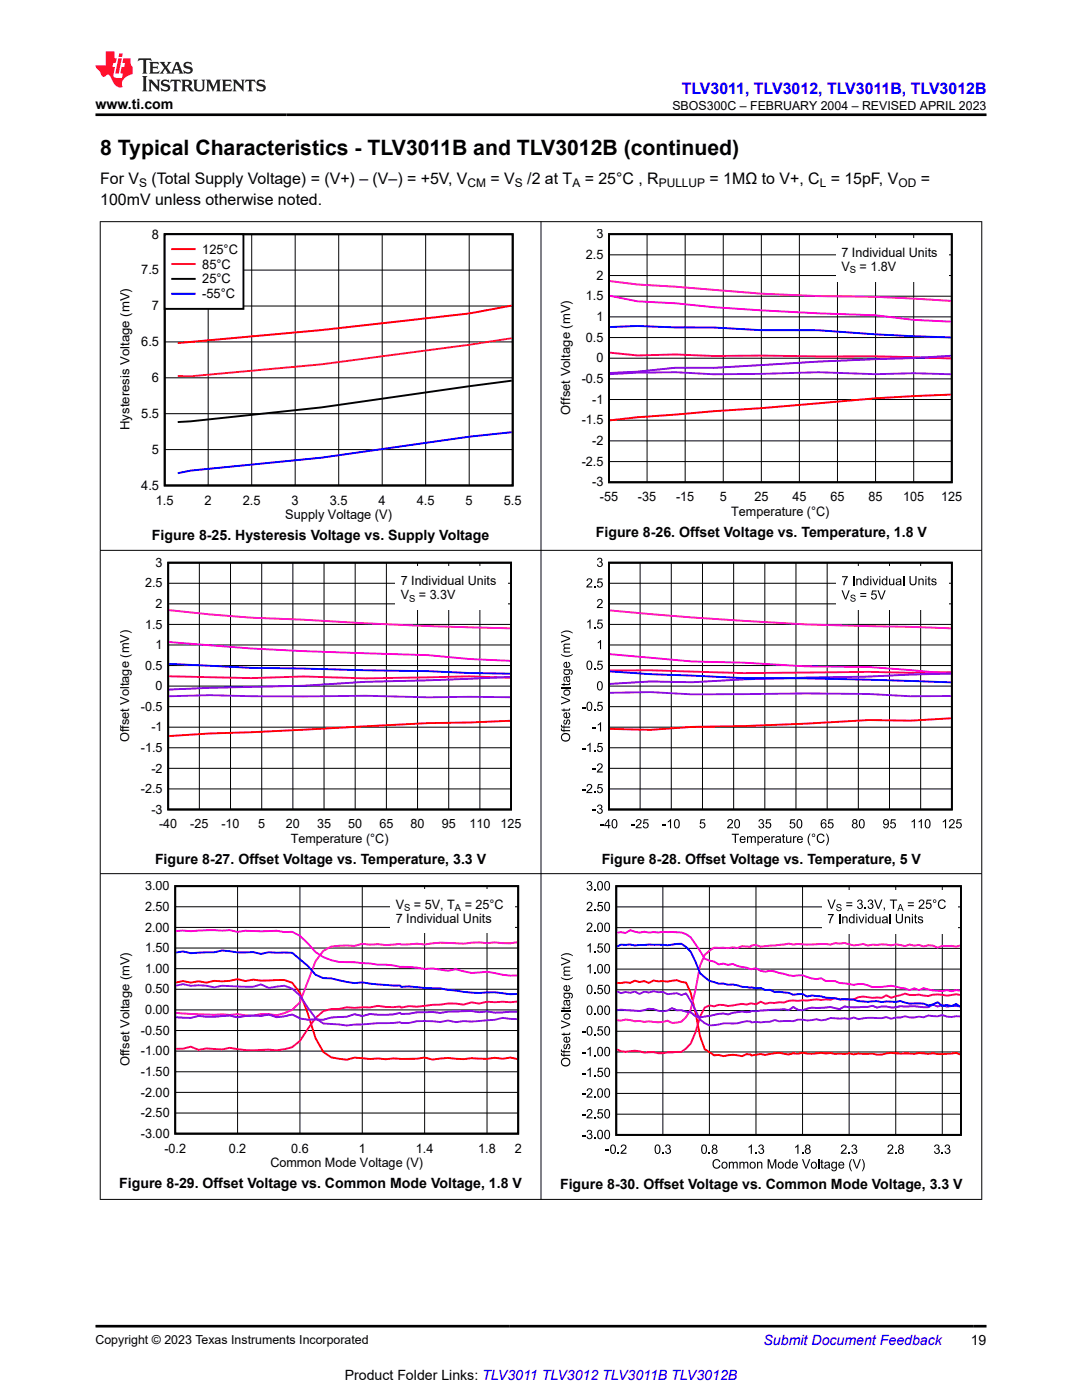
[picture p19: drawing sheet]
<svg xmlns="http://www.w3.org/2000/svg" width="216mm" height="279mm" viewBox="0 0 216 279" stroke-linecap="round" stroke-linejoin="round" font-family="sans-serif">
<defs><g id="words">
<text font-size="4.2" x="20" y="30.9">8 Typical Characteristics - TLV3011B and TLV3012B (continued)</text>
<text font-size="3.2" fill="#00f" x="136" y="18.7">TLV3011, TLV3012, TLV3011B, TLV3012B</text>
<g font-size="3.2">
<text x="20" y="40.9">100mV unless otherwise noted.</text>
<text x="20" y="36.7">For V</text>
<text x="30.2" y="36.7">(Total Supply Voltage) = (V+) – (V–) = +5V, V</text>
<text x="97.9" y="36.7">= V</text>
<text x="105.2" y="36.7">/2 at T</text>
<text x="116.7" y="36.7">= 25°C , R</text>
<text x="141.6" y="36.7">= 1MΩ to V+, C = 15pF, V</text>
<text x="183.7" y="36.7">=</text>
</g>
<g font-size="2.8">
<text x="19" y="21.8">www.ti.com</text>
<text x="30.3" y="107.8">Figure 8-25. Hysteresis Voltage vs. Supply Voltage</text>
<text x="118.9" y="107.1">Figure 8-26. Offset Voltage vs. Temperature, 1.8 V</text>
<text x="30.9" y="172.4">Figure 8-27. Offset Voltage vs. Temperature, 3.3 V</text>
<text x="120.1" y="172.4">Figure 8-28. Offset Voltage vs. Temperature, 5 V</text>
<text x="23.8" y="237.1">Figure 8-29. Offset Voltage vs. Common Mode Voltage, 1.8 V</text>
<text x="111.8" y="237.4">Figure 8-30. Offset Voltage vs. Common Mode Voltage, 3.3 V</text>
<text x="193.7" y="268.5">19</text>
<text x="68.8" y="275.3">Product Folder Links: TLV3011 TLV3012 TLV3011B TLV3012B</text>
</g>
<text font-size="2.8" fill="#00f" x="152.4" y="268.5">Submit Document Feedback</text>
<g font-size="2.6">
<text x="30.3" y="47.6">8</text>
<text x="119" y="47.6">3</text>
<text x="40.4" y="50.6">125°C</text>
<text x="40.4" y="53.6">85°C</text>
<text x="116.9" y="51.7">2.5</text>
<text x="167.9" y="51.2">7 Individual Units</text>
<text x="28.2" y="54.8">7.5</text>
<text x="40.4" y="56.6">25°C</text>
<text x="40.4" y="59.5">-55°C</text>
<text x="116.9" y="60">1.5</text>
<text x="119" y="55.8">2</text>
<text x="167.9" y="54.1">V</text>
<text x="171.5" y="54.1">= 1.8V</text>
<text x="30.3" y="61.9">7</text>
<text x="119" y="64.1">1</text>
<text x="28.2" y="69.1">6.5</text>
<text x="116.9" y="68.2">0.5</text>
<text x="30.3" y="76.2">6</text>
<text x="116.1" y="76.5">-0.5</text>
<text x="119" y="72.3">0</text>
<text x="28.2" y="83.4">5.5</text>
<text x="118.2" y="80.6">-1</text>
<text x="25.8" y="85.8" transform="rotate(-90 25.8 85.8)">Hysteresis Voltage (mV)</text>
<text x="116.1" y="84.7">-1.5</text>
<text x="118.2" y="88.8">-2</text>
<text x="30.3" y="90.6">5</text>
<text x="116.1" y="93">-2.5</text>
<text x="28.2" y="97.7">4.5</text>
<text x="31.1" y="100.7">1.5</text>
<text x="40.8" y="100.7">2</text>
<text x="48.4" y="100.7">2.5</text>
<text x="58.2" y="100.7">3</text>
<text x="65.8" y="100.7">3.5</text>
<text x="75.5" y="100.7">4</text>
<text x="83.2" y="100.7">4.5</text>
<text x="92.9" y="100.7">5</text>
<text x="100.5" y="100.7">5.5</text>
<text x="118.2" y="97.1">-3</text>
<text x="119.7" y="100">-55</text>
<text x="127.3" y="100">-35</text>
<text x="134.9" y="100">-15</text>
<text x="143.6" y="100">5</text>
<text x="150.5" y="100">25</text>
<text x="158.1" y="100">45</text>
<text x="165.7" y="100">65</text>
<text x="173.3" y="100">85</text>
<text x="180.2" y="100">105</text>
<text x="187.8" y="100">125</text>
<text x="56.9" y="103.7">Supply Voltage (V)</text>
<text x="145.9" y="102.9">Temperature (°C)</text>
<text x="31.1" y="113.1">3</text>
<text x="29" y="117.2">2.5</text>
<text x="80" y="116.8">7 Individual Units</text>
<text x="80" y="119.6">V</text>
<text x="83.6" y="119.6">= 3.3V</text>
<text x="29" y="125.4">1.5</text>
<text x="31.1" y="121.4">2</text>
<text x="31.1" y="129.6">1</text>
<text x="29" y="133.7">0.5</text>
<text x="31.1" y="137.8">0</text>
<text x="28.1" y="141.9">-0.5</text>
<text x="30.2" y="146">-1</text>
<text x="28.1" y="150.1">-1.5</text>
<text x="30.2" y="154.2">-2</text>
<text x="28.1" y="158.3">-2.5</text>
<text x="30.2" y="162.4">-3</text>
<text x="31.7" y="165.3">-40</text>
<text x="38" y="165.3">-25</text>
<text x="44.2" y="165.3">-10</text>
<text x="51.5" y="165.3">5</text>
<text x="57" y="165.3">20</text>
<text x="63.3" y="165.3">35</text>
<text x="69.5" y="165.3">50</text>
<text x="75.7" y="165.3">65</text>
<text x="81.9" y="165.3">80</text>
<text x="88.1" y="165.3">95</text>
<text x="93.7" y="165.3">110</text>
<text x="99.9" y="165.3">125</text>
<text x="58" y="168.2">Temperature (°C)</text>
<text x="29" y="177.7">3.00</text>
<text x="29" y="185.9">2.00</text>
<text x="29" y="181.8">2.50</text>
<text x="79" y="184.2">7 Individual Units</text>
<text x="79" y="181.4">V</text>
<text x="82.6" y="181.4">= 5V, T</text>
<text x="92.7" y="181.4">= 25°C</text>
<text x="29" y="190">1.50</text>
<text x="29" y="194.2">1.00</text>
<text x="29" y="202.4">0.00</text>
<text x="29" y="198.3">0.50</text>
<text x="28.1" y="206.5">-0.50</text>
<text x="28.1" y="214.7">-1.50</text>
<text x="28.1" y="210.6">-1.00</text>
<text x="28.1" y="218.8">-2.00</text>
<text x="28.1" y="227.1">-3.00</text>
<text x="28.1" y="223">-2.50</text>
<text x="32.8" y="230">-0.2</text>
<text x="45.7" y="230">0.2</text>
<text x="53.9" y="232.9">Common Mode Voltage (V)</text>
<text x="58.1" y="230">0.6</text>
<text x="71.6" y="230">1</text>
<text x="83" y="230">1.4</text>
<text x="95.4" y="230">1.8</text>
<text x="102.7" y="230">2</text>
</g>
<g font-size="2.5">
<text x="134.2" y="21.9">SBOS300C – FEBRUARY 2004 – REVISED APRIL 2023</text>
<text x="113.8" y="82.8" transform="rotate(-90 113.8 82.8)">Offset Voltage (mV)</text>
<text x="25.8" y="148.1" transform="rotate(-90 25.8 148.1)">Offset Voltage (mV)</text>
<text x="25.8" y="212.8" transform="rotate(-90 25.8 212.8)">Offset Voltage (mV)</text>
<text x="19" y="268.2">Copyright © 2023 Texas Instruments Incorporated</text>
</g>
<g font-size="2.4">
<text x="27.8" y="37.3">S</text>
<text x="93.3" y="37.3">CM</text>
<text x="102.7" y="37.3">S</text>
<text x="114.2" y="37.3">A</text>
<text x="131.4" y="37.3">PULLUP</text>
<text x="163.6" y="37.3">L</text>
<text x="179.3" y="37.3">OD</text>
</g>
<g font-size="1.9">
<text x="169.6" y="54.5">S</text>
<text x="81.6" y="120.1">S</text>
<text x="80.6" y="181.8">S</text>
<text x="90.8" y="181.8">A</text>
</g>
</g></defs>
<path d="M32.9 46.7h69.4v50.2h-69.4zM102.1 76l-38 5.3-26 2.8-2.6 .1" fill="none" stroke="#000" stroke-width=".38"/>
<g fill="none" stroke="#000" stroke-width=".2">
<path d="M32.9 53.9h69.4M41.5 46.7v50.2M50.2 46.7v50.2M58.9 46.7v50.2M67.6 46.7v50.2M76.3 46.7v50.2M84.9 46.7v50.2M93.6 46.7v50.2M32.9 75.4h69.4M32.9 68.2h69.4M32.9 61.1h69.4M32.9 89.7h69.4"/>
<path d="M32.9 82.6h69.4"/>
</g>
<path d="M102.1 61l-8.5 1.6-29.5 3.3-28.6 2.6" fill="none" stroke="#f00" stroke-width=".38"/>
<path d="M102.1 67.5l-8.5 1.3-29.5 3.9-26 2.4-2.6-.1" fill="none" stroke="#f60" stroke-width=".38"/>
<path d="M102.1 86.3l-8.5 .9-29.5 4.1-26 2.6-2.6 .5" fill="none" stroke="#00f" stroke-width=".38"/>
<path d="M32.9 46.7h15.7v14.9h-15.7z" fill-rule="evenodd" fill="#fff"/>
<path d="M32.9 46.7h15.7v14.9h-15.7zM34.4 55.7h4.5" fill="none" stroke="#000" stroke-width=".38"/>
<path d="M34.4 49.7h4.5" fill="none" stroke="#f00" stroke-width=".38"/>
<path d="M34.4 52.7h4.5" fill="none" stroke="#f60" stroke-width=".38"/>
<path d="M34.4 58.6h4.5" fill="none" stroke="#00f" stroke-width=".38"/>
<path d="M121.5 46.7h68.4v49.5h-68.4z" fill="none" stroke="#000" stroke-width=".37"/>
<g fill="none" stroke="#000" stroke-width=".2">
<path d="M121.5 59.1h68.4M121.5 55h68.4M121.5 50.9h68.4M129.1 46.7v49.6M136.7 46.7v49.6M144.3 46.7v49.6M151.9 46.7v49.6M159.5 46.7v49.6M167.1 46.7v49.6M174.7 46.7v49.6M182.3 46.7v49.6M121.5 79.7h68.4"/>
<path d="M121.5 75.6h68.4M121.5 71.5h68.4M121.5 67.4h68.4M121.5 63.2h68.4M121.5 92.1h68.4M121.5 88h68.4M121.5 83.9h68.4"/>
</g>
<path d="M189.7 78.7l-15 .8-22.8 2-24.7 1.8-5.5 .6" fill="none" stroke="#f00" stroke-width=".37"/>
<path d="M121.7 70.4l5.5 .5 7.6-.2 7.6 .3h9.5l22.8 .1 15 .4" fill="none" stroke="#f05" stroke-width=".37"/>
<path d="M121.7 56.1l5.5 .7 7.6 .4a375.2 375.2 0 0 0 39.9 2l15 .9" fill="none" stroke="#f0a" stroke-width=".37"/>
<path d="M121.7 59l5.5 1.1 7.6 .4a511.6 511.6 0 0 0 39.9 2.4l7.6 .9 7.4 .4" fill="none" stroke="#f0f" stroke-width=".37"/>
<path d="M121.7 74.7l5.5-.3 7.6-.1 7.6 .4 9.5-.1 11.4-.3 11.4 .4 7.6-.2 7.4 .2" fill="none" stroke="#a0f" stroke-width=".37"/>
<path d="M189.7 71l-7.4 .5a867.8 867.8 0 0 0-39.9 1.9h-7.6l-7.6 .8-5.5 .2" fill="none" stroke="#50f" stroke-width=".37"/>
<path d="M121.7 65.3l5.5-.2 7.6 .2 7.6 .1 9.5 .5h11.4l11.4 .8 15 .6" fill="none" stroke="#00f" stroke-width=".37"/>
<path d="M166.8 47.5h22.4v8.6h-22.4z" fill-rule="evenodd" fill="#fff"/>
<path d="M33.6 112.3h68.4v49.3h-68.4z" fill="none" stroke="#000" stroke-width=".37"/>
<g fill="none" stroke="#000" stroke-width=".2">
<path d="M33.6 116.4h68.4M39.8 112.3v49.3M46 112.3v49.3M52.2 112.3v49.3M58.4 112.3v49.3M64.7 112.3v49.3M70.9 112.3v49.3M77.1 112.3v49.3M83.3 112.3v49.3M89.5 112.3v49.3M95.8 112.3v49.3M33.6 136.9h68.4"/>
<path d="M33.6 132.8h68.4M33.6 128.7h68.4M33.6 124.6h68.4M33.6 120.5h68.4M33.6 157.4h68.4M33.6 153.3h68.4M33.6 149.2h68.4M33.6 145.1h68.4M33.6 141h68.4"/>
</g>
<path d="M101.8 143.8l-8.1 .4-8.3 .1-35.3 1.8-8.2 .3-8.2 .5" fill="none" stroke="#f00" stroke-width=".37"/>
<path d="M33.7 135l16.4 .3 10.4-.3 12.4 .4 20.8-.4 8.1 .3" fill="none" stroke="#f05" stroke-width=".37"/>
<path d="M33.7 121.8l8.2 .8 8.2 .7 10.4 .4a881.7 881.7 0 0 0 41.3 1.7" fill="none" stroke="#f0a" stroke-width=".37"/>
<path d="M33.7 128.1a543.1 543.1 0 0 0 39.2 2.3l12.5 .3 8.3 .8 8.1 .4" fill="none" stroke="#f0f" stroke-width=".37"/>
<path d="M33.7 139l8.2-.3 8.2 .2h22.8l12.5 .3 8.3-.1 8.1 .1" fill="none" stroke="#a0f" stroke-width=".37"/>
<path d="M101.8 135.1l-16.4 .7-12.5 .3-12.4 .8-18.6 .4-8.2 .3" fill="none" stroke="#50f" stroke-width=".37"/>
<path d="M33.7 132.5l16.4 .8 35.3 .6 8.3 .4 8.1 .2" fill="none" stroke="#00f" stroke-width=".37"/>
<path d="M78.8 113h22.5v8.6h-22.5z" fill-rule="evenodd" fill="#fff"/>
<g fill="#000">
<path d="M117.2 115.5a.59 .59 0 0 1 .9 .2 .59 .59 0 0 1-.3 .9l-.5 .4h.9v.2h-1.2l.2-.4a1.1 1.1 0 0 0 .6-1.1l-.3-.1-.2 .4-.3-.1zM118.5 117h.3v.2h-.3zM119.3 115.4h.9v.3h-.7l-.1 .4a.6 .6 0 0 1 .8 .3 .6 .6 0 0 1-.3 .8 .6 .6 0 0 1-.8-.4l.2-.1a.4 .4 0 0 0 .6 .2 .4 .4 0 0 0 .1-.6 .4 .4 0 0 0-.6 0l-.3 .1zM119.3 111.4a.49 .49 0 0 1 .7 0 .49 .49 0 0 1 0 .7 .57 .57 0 0 1 0 1 .57 .57 0 0 1-.9-.4l.2-.1a.36 .36 0 0 0 .5 .4 .36 .36 0 0 0 .2-.5 .36 .36 0 0 0-.5-.2l.1-.2a.31 .31 0 0 0 .4-.3 .31 .31 0 0 0-.3-.3 .31 .31 0 0 0-.3 .3h-.3zM112 136.5h.5v-.2h.1v.2h.9l.1-.2 .2-.1a.33 .33 0 0 1-.1 .4 .33 .33 0 0 1-.3 .1h-.8v.2h-.1v-.2h-.4zM112 138.9l1.8 .8v.2l-1.8 .7v-.2l1.6-.6-1.6-.6zM112 137.1h1.8v.2h-1.8zM112.5 128.6l1.3-.1v.2h-.9a.28 .28 0 0 0-.3 .2 .28 .28 0 0 0 .2 .3h1v.3h-.9a.3 .3 0 0 0-.3 .3 .3 .3 0 0 0 .5 .2h.7v.2h-1.3v-.2h.1a.45 .45 0 0 1 .1-.7l-.3-.3zM112 126.6l1.8 .7v.3l-1.8 .7v-.3l1.6-.6-1.6-.6zM111.9 130.5l.2 .1a1.99 1.99 0 0 0 2.2-.1 1.47 1.47 0 0 1-2 .4l-.4-.2zM111.9 126.3a1.78 1.78 0 0 1 2.4 0v.1a2.03 2.03 0 0 0-2.4 0zM117.2 124.1l.6-.5v1.8h-.2v-1.4l-.4 .3z"/>
<path d="M118.5 133.4h.3v.3h-.3zM118.5 125.2h.3v.2h-.3zM119.3 131.9h.9v.2h-.7l-.1 .5a.6 .6 0 0 1 .8 .3 .6 .6 0 0 1-.3 .8 .6 .6 0 0 1-.8-.5h.2a.4 .4 0 0 0 .6 .2 .4 .4 0 0 0 .1-.6 .4 .4 0 0 0-.6 0h-.3zM119.3 123.6h.9v.3h-.7l-.1 .5a.6 .6 0 0 1 .8 .2 .6 .6 0 0 1-.3 .8 .6 .6 0 0 1-.8-.4h.2a.4 .4 0 0 0 .6 .1 .4 .4 0 0 0 .1-.6 .4 .4 0 0 0-.6 0l-.3 .1zM119.3 128.2l.6-.5v1.9h-.2v-1.5l-.4 .3zM119.3 119.7a.59 .59 0 0 1 .9 .1 .59 .59 0 0 1-.3 .9l-.5 .4h.9v.3h-1.2l.2-.4a1.1 1.1 0 0 0 .6-1.2l-.3-.1-.2 .4-.3-.1zM112.6 143.7l.2-.1v.2a.26 .26 0 0 0-.2 .3 .26 .26 0 0 0 .3 .2 .5 .5 0 0 1 .2-.6 .5 .5 0 0 1 .6 0l.1 .4a.49 .49 0 0 1-.4 .6l-.1-.3a.3 .3 0 0 0 .3-.3 .3 .3 0 0 0-.3-.2 .64 .64 0 0 1-.6 .7l-.3-.4zM112 141.6h.5v-.2h.1v.2h.9l.1-.2h.2a.33 .33 0 0 1-.1 .3 .33 .33 0 0 1-.3 .1h-.8v.2h-.1v-.2h-.4zM111.9 145.4h.2l.1 .3h.3v-.2h.1v.2h1.2v.2h-1.2v.2h-.1v-.2a.41 .41 0 0 1-.5-.1 .41 .41 0 0 1-.1-.4zM111.9 144.7h.2l.1 .3h.3v-.3h.1v.3h1.2v.2h-1.2v.2h-.1v-.2a.41 .41 0 0 1-.5-.1 .41 .41 0 0 1-.1-.4zM116.2 157.5h.6v.2h-.6zM116.2 149.3h.6v.2h-.6z"/>
<path d="M116.2 141.1h.6v.2h-.6zM117.2 148.7l.6-.5v1.9h-.2v-1.5l-.4 .3zM117.2 156.6a.59 .59 0 0 1 .9 .1 .59 .59 0 0 1-.3 .9l-.5 .5h.9v.2h-1.2l.2-.4a1.1 1.1 0 0 0 .7-1.2h-.4l-.2 .3h-.3zM118.3 153.4h.6v.2h-.6zM118.3 145.2h.6v.2h-.6zM118.5 158h.3v.3h-.3zM118.5 149.8h.3v.3h-.3zM118.5 141.6h.3v.3h-.3zM119.3 156.5h.9v.2h-.7l-.1 .5a.6 .6 0 0 1 .8 .3 .6 .6 0 0 1-.3 .8 .6 .6 0 0 1-.8-.5h.2a.4 .4 0 0 0 .6 .2 .4 .4 0 0 0 .1-.6 .4 .4 0 0 0-.6 0h-.3zM119.3 148.3h.9v.2h-.7l-.1 .5a.6 .6 0 0 1 .8 .3 .6 .6 0 0 1-.3 .8 .6 .6 0 0 1-.8-.5h.2a.4 .4 0 0 0 .6 .2 .4 .4 0 0 0 .1-.6 .4 .4 0 0 0-.6 0h-.3zM119.3 140.1h.9v.2h-.7l-.1 .5a.6 .6 0 0 1 .8 .3 .6 .6 0 0 1-.3 .8 .6 .6 0 0 1-.8-.5h.2a.4 .4 0 0 0 .6 .2 .4 .4 0 0 0 .1-.6 .4 .4 0 0 0-.6 0h-.3zM119.3 144.6l.6-.5v1.9h-.2v-1.5l-.4 .3z"/>
<path d="M119.3 152.5a.59 .59 0 0 1 .9 .1 .59 .59 0 0 1-.3 .9l-.5 .5h.9v.2h-1.2l.2-.4a1.1 1.1 0 0 0 .6-1.2l-.3-.1-.2 .4h-.3zM118.3 161.6h.6v.2h-.6zM119.3 160.7a.49 .49 0 0 1 .7 0 .49 .49 0 0 1 0 .7 .57 .57 0 0 1 0 1 .57 .57 0 0 1-.9-.5h.2a.36 .36 0 0 0 .5 .3 .36 .36 0 0 0 .2-.5 .36 .36 0 0 0-.5-.2l.1-.2a.31 .31 0 0 0 .4-.2 .31 .31 0 0 0-.3-.4 .31 .31 0 0 0-.3 .4l-.3-.1zM119.8 164.5h.7v.3h-.7zM126 164.5h.7v.3h-.7zM127 163.6a.59 .59 0 0 1 1 .1 .59 .59 0 0 1-.4 .9l-.5 .5h.9v.2h-1.2l.2-.4a1.1 1.1 0 0 0 .7-1.2h-.4l-.2 .3h-.2zM128.5 163.5h.9v.2h-.8l-.1 .5a.6 .6 0 0 1 .9 .3 .6 .6 0 0 1-.4 .8 .6 .6 0 0 1-.7-.5h.2a.4 .4 0 0 0 .6 .2 .4 .4 0 0 0 .1-.6 .4 .4 0 0 0-.6 0h-.3zM132.2 164.5h.7v.3h-.7zM133.2 163.9l.7-.4v1.8h-.2v-1.4l-.5 .2zM139.8 163.5h.9v.2h-.7l-.1 .5a.6 .6 0 0 1 .8 .3 .6 .6 0 0 1-.4 .8 .6 .6 0 0 1-.7-.5h.2a.4 .4 0 0 0 .6 .2 .4 .4 0 0 0 .1-.6 .4 .4 0 0 0-.6 0h-.3zM145.3 163.6a.59 .59 0 0 1 .9 .1 .59 .59 0 0 1-.3 .9l-.5 .5h.9v.2h-1.2l.1-.4a1.1 1.1 0 0 0 .7-1.2h-.4l-.2 .3h-.2zM146 166.4h1.4v.2h-.6v1.6h-.2v-1.6h-.6z"/>
<path d="M149.1 166.9h.1v.2a.44 .44 0 0 1 .8 0l.3-.2 .4 .1 .1 1.2h-.2v-.8a.27 .27 0 0 0-.2-.4 .27 .27 0 0 0-.3 .3l-.1 .9h-.2v-.8a.3 .3 0 0 0-.4-.3 .3 .3 0 0 0-.1 .4v.7h-.2zM151.5 163.6a.49 .49 0 0 1 .8 0 .49 .49 0 0 1-.1 .7 .57 .57 0 0 1 0 1 .57 .57 0 0 1-.9-.5h.2a.36 .36 0 0 0 .5 .3 .36 .36 0 0 0 .3-.4 .36 .36 0 0 0-.5-.3v-.2a.31 .31 0 0 0 .4-.2 .31 .31 0 0 0-.3-.4 .31 .31 0 0 0-.3 .4l-.3-.1zM152.9 163.5h.9v.2h-.7l-.1 .5a.6 .6 0 0 1 .9 .3 .6 .6 0 0 1-.4 .8 .6 .6 0 0 1-.8-.5h.2a.4 .4 0 0 0 .6 .2 .4 .4 0 0 0 .1-.6 .4 .4 0 0 0-.6 0h-.2zM153.9 166.9h.2v.2l.4-.2h.1v.2a.3 .3 0 0 0-.4 .1 .3 .3 0 0 0-.1 .3v.7h-.2zM156.2 166.6l.2-.2v.5h.2v.2h-.2v.7l.3 .4a.33 .33 0 0 1-.4 0 .33 .33 0 0 1-.1-.4v-.7h-.2v-.2h.2zM157.7 163.5h.9v.2h-.7l-.1 .5a.6 .6 0 0 1 .9 .3 .6 .6 0 0 1-.4 .8 .6 .6 0 0 1-.8-.5h.3a.4 .4 0 0 0 .5 .2 .4 .4 0 0 0 .1-.6 .4 .4 0 0 0-.6 0h-.2zM156.8 166.9h.3v.7a.33 .33 0 0 0 .3 .5 .33 .33 0 0 0 .3-.5v-.7h.2v1.3h-.2v-.2a.46 .46 0 0 1-.6 .2 .46 .46 0 0 1-.3-.5zM158.2 166.9h.2v.2l.4-.2h.2l-.1 .2a.3 .3 0 0 0-.4 .1 .3 .3 0 0 0 0 .3v.7h-.3zM161.6 166.4h.1l-.1 .2a2.09 2.09 0 0 0 .1 2.1 1.53 1.53 0 0 1-.4-1.9zM163.2 166.6a.77 .77 0 0 1 1.3 .3h-.2a.6 .6 0 0 0-.9-.3 .6 .6 0 0 0-.2 .9 .55 .55 0 0 0 .5 .5 .55 .55 0 0 0 .6-.4h.2a.85 .85 0 0 1-1.1 .6 .85 .85 0 0 1-.4-1.3zM164.8 166.4a1.46 1.46 0 0 1 .5 1.6l-.3 .7h-.2a2.14 2.14 0 0 0 0-2.3zM165.4 163.5h.9v.2h-.8l-.1 .5a.6 .6 0 0 1 .9 .3 .6 .6 0 0 1-.4 .8 .6 .6 0 0 1-.7-.5h.2a.4 .4 0 0 0 .6 .2 .4 .4 0 0 0 .1-.6 .4 .4 0 0 0-.6 0h-.3z"/>
<path d="M177.8 163.5h.9v.2h-.7l-.1 .5a.6 .6 0 0 1 .8 .3 .6 .6 0 0 1-.4 .8 .6 .6 0 0 1-.7-.5h.2a.4 .4 0 0 0 .6 .2 .4 .4 0 0 0 .1-.6 .4 .4 0 0 0-.6 0h-.3zM181.9 163.9l.7-.4v1.8h-.3v-1.4l-.4 .2zM183.3 163.9l.6-.4v1.8h-.2v-1.4l-.4 .2zM188.1 163.9l.7-.4v1.8h-.2v-1.4l-.5 .2zM189.5 163.6a.59 .59 0 0 1 .9 .1 .59 .59 0 0 1-.3 .9l-.5 .5h.9v.2h-1.2l.2-.4a1.1 1.1 0 0 0 .7-1.2h-.4l-.2 .3h-.2zM191 163.5h.8v.2h-.7l-.1 .5a.6 .6 0 0 1 .9 .3 .6 .6 0 0 1-.4 .8 .6 .6 0 0 1-.8-.5h.3a.4 .4 0 0 0 .5 .2 .4 .4 0 0 0 .1-.6 .4 .4 0 0 0-.6 0h-.2z"/>
<path d="M112.4 138.2a.7 .7 0 0 1 1.4 0 .7 .7 0 0 1-1.4 0zM112.7 137.9a.44 .44 0 0 0 .4 .7 .44 .44 0 0 0 .4-.7l-.4-.1z"/>
<path d="M112.6 132.2l.6-.1v1a.39 .39 0 0 0 .4-.3 .39 .39 0 0 0-.3-.5l.1-.2a.65 .65 0 0 1 .2 .9 .65 .65 0 0 1-.9 .2 .65 .65 0 0 1-.1-1zM112.7 132.4l-.1 .4 .4 .2v-.7z"/>
<path d="M112.6 135.1l1.2-.2v.3h-.2a.47 .47 0 0 1 .2 .6 .47 .47 0 0 1-.6 .2l-.1-.1a.53 .53 0 0 0-.3-.7l-.2 .3 .3 .4-.1 .2a.65 .65 0 0 1-.2-1zM113.1 135.2l.1 .4a.24 .24 0 0 0 .3 .3 .24 .24 0 0 0 .1-.4l-.2-.2z"/>
<path d="M112.5 133.6h1.1a.58 .58 0 0 1 .7 .4 .58 .58 0 0 1-.4 .7v-.2a.37 .37 0 0 0 .2-.5 .37 .37 0 0 0-.5-.2 .6 .6 0 0 1-.5 .9 .6 .6 0 0 1-.5-.9h-.1zM112.7 133.9a.42 .42 0 0 0 .4 .6 .42 .42 0 0 0 .4-.6l-.4-.1z"/>
<path d="M117.3 131.9a.65 .65 0 0 1 .7 .1 .65 .65 0 0 1 .2 .8 .61 .61 0 0 1-.3 .8 .61 .61 0 0 1-.8-.3l-.1-.9zM117.4 132.1a1.02 1.02 0 0 0 .2 1.4 .96 .96 0 0 0 0-1.5z"/>
<path d="M119.4 136a.65 .65 0 0 1 .7 .1 .65 .65 0 0 1 .2 .8 .61 .61 0 0 1-.3 .8 .61 .61 0 0 1-.8-.3l-.1-.9zM119.5 136.3a1.02 1.02 0 0 0 .2 1.3 .96 .96 0 0 0 0-1.5z"/>
<path d="M112 147.1a.9 .9 0 0 1 1.8 0 .9 .9 0 0 1-1.8 0zM112.3 146.7a.66 .66 0 0 0 .1 .9 .66 .66 0 0 0 .9-.1 .66 .66 0 0 0-.1-.9l-.5-.1z"/>
<path d="M112.6 142.3l.6-.1v.9a.39 .39 0 0 0 .4-.3 .39 .39 0 0 0-.3-.4l.1-.2a.65 .65 0 0 1 .2 .9 .65 .65 0 0 1-.9 .2 .65 .65 0 0 1-.1-1zM112.7 142.5l-.1 .4 .4 .2v-.7z"/>
<path d="M117.3 140.1a.65 .65 0 0 1 .7 .1 .65 .65 0 0 1 .2 .8 .61 .61 0 0 1-.3 .8 .61 .61 0 0 1-.8-.3l-.1-.9zM117.4 140.3a1.02 1.02 0 0 0 .2 1.4 .96 .96 0 0 0 0-1.5z"/>
<path d="M121.4 163.5h.2v1.2h.2v.2h-.2v.4h-.3v-.4h-.7v-.2zM121.3 163.8l-.5 .9h.5z"/>
<path d="M122.3 163.6a.65 .65 0 0 1 .7 .1 .65 .65 0 0 1 .2 .7 .61 .61 0 0 1-.3 .8 .61 .61 0 0 1-.8-.2v-1zM122.4 163.8a1.02 1.02 0 0 0 .2 1.3 .96 .96 0 0 0 0-1.4z"/>
<path d="M134.7 163.6a.65 .65 0 0 1 .8 .1 .65 .65 0 0 1 .1 .7 .61 .61 0 0 1-.2 .8 .61 .61 0 0 1-.8-.2l-.1-1zM134.8 163.8a1.02 1.02 0 0 0 .3 1.3 .96 .96 0 0 0 0-1.4z"/>
<path d="M146.8 163.6a.65 .65 0 0 1 .7 .1 .65 .65 0 0 1 .2 .7 .61 .61 0 0 1-.3 .8 .61 .61 0 0 1-.8-.2l-.1-1zM146.8 163.8a1.02 1.02 0 0 0 .3 1.3 .96 .96 0 0 0 0-1.4z"/>
<path d="M147.8 167a.61 .61 0 0 1 .7-.1 .61 .61 0 0 1 .3 .7h-1a.38 .38 0 0 0 .3 .5 .38 .38 0 0 0 .4-.3h.3a.66 .66 0 0 1-1 .3 .66 .66 0 0 1 0-1.1zM147.9 167.2l-.1 .2h.7l-.2-.3z"/>
<path d="M151.1 166.9h.2v.2a.6 .6 0 0 1 .9 0 .6 .6 0 0 1 0 .8 .49 .49 0 0 1-.8 .2v.6h-.3zM151.4 167.2v.6l.2 .2a.48 .48 0 0 0 .4-.4 .48 .48 0 0 0-.4-.5z"/>
<path d="M152.6 167a.61 .61 0 0 1 .8-.1 .61 .61 0 0 1 .3 .7h-1a.38 .38 0 0 0 .3 .5 .38 .38 0 0 0 .4-.3h.2a.66 .66 0 0 1-1 .3 .66 .66 0 0 1 0-1.1zM152.8 167.2l-.1 .2h.7l-.2-.3z"/>
<path d="M154.8 167a.59 .59 0 0 1 .8-.1 .59 .59 0 0 1 .2 .8l.1 .5h-.2l-.1-.1a.46 .46 0 0 1-.7 .2 .46 .46 0 0 1-.1-.7l.1-.1a.52 .52 0 0 0 .7-.3l-.3-.2-.4 .3h-.2zM155 167.7a.31 .31 0 0 0 .2 .4 .31 .31 0 0 0 .4-.3v-.2z"/>
<path d="M159.2 163.6a.65 .65 0 0 1 .7 .1 .65 .65 0 0 1 .2 .7 .61 .61 0 0 1-.3 .8 .61 .61 0 0 1-.8-.2v-1zM159.3 163.8a1.02 1.02 0 0 0 .2 1.3 .96 .96 0 0 0 0-1.4z"/>
<path d="M159.2 167a.61 .61 0 0 1 .7-.1 .61 .61 0 0 1 .3 .7h-1a.38 .38 0 0 0 .3 .5 .38 .38 0 0 0 .5-.3h.2a.66 .66 0 0 1-1 .3 .66 .66 0 0 1 0-1.1zM159.4 167.2l-.2 .2h.8l-.2-.3z"/>
<path d="M162 166.7a.35 .35 0 0 1 .7 0 .35 .35 0 0 1-.7 0zM162.1 166.7a.21 .21 0 0 0 .4 0 .21 .21 0 0 0-.4 0z"/>
<path d="M163.9 163.7l.3-.2h.4l.3 .4h-.2a.36 .36 0 0 0-.5-.2 .36 .36 0 0 0-.2 .4v.3a.57 .57 0 0 1 .8 0 .57 .57 0 0 1-.2 .9 .57 .57 0 0 1-.8-.3v-.9zM164 164.8a.4 .4 0 0 0 .8 0 .4 .4 0 0 0-.8 0z"/>
<path d="M170.2 163.6a.49 .49 0 0 1 .7 0 .49 .49 0 0 1-.1 .7 .54 .54 0 0 1 .2 .8 .54 .54 0 0 1-.8 0 .54 .54 0 0 1 .1-.8l-.2-.2zM170.3 163.9a.3 .3 0 0 0 .6 0 .3 .3 0 0 0-.6 0zM170.2 164.8a.37 .37 0 0 0 .7 0 .37 .37 0 0 0-.7 0z"/>
<path d="M171.6 163.6a.65 .65 0 0 1 .8 .1 .65 .65 0 0 1 .1 .7 .61 .61 0 0 1-.2 .8 .61 .61 0 0 1-.8-.2l-.1-1zM171.7 163.8a1.02 1.02 0 0 0 .3 1.3 .96 .96 0 0 0 0-1.4z"/>
<path d="M176.4 163.6a.64 .64 0 0 1 .7 0 .64 .64 0 0 1 .3 .8 .63 .63 0 0 1-.3 .8 .63 .63 0 0 1-.9-.3h.2a.4 .4 0 0 0 .6 .2 .4 .4 0 0 0 .2-.6v-.1a.57 .57 0 0 1-.9 .1 .57 .57 0 0 1 .1-.9zM176.4 164.1a.39 .39 0 0 0 .7 0 .39 .39 0 0 0-.7 0z"/>
<path d="M184.8 163.6a.65 .65 0 0 1 .7 .1 .65 .65 0 0 1 .2 .7 .61 .61 0 0 1-.3 .8 .61 .61 0 0 1-.8-.2l-.1-1zM184.9 163.8a1.02 1.02 0 0 0 .2 1.3 .96 .96 0 0 0 0-1.4z"/>
</g>
<path d="M121.5 112.3h68.4v49.3h-68.4z" fill="none" stroke="#000" stroke-width=".37"/>
<g fill="none" stroke="#000" stroke-width=".2">
<path d="M121.5 116.4h68.4M127.7 112.3v49.3M133.9 112.3v49.3M140.2 112.3v49.3M146.4 112.3v49.3M152.6 112.3v49.3M158.8 112.3v49.3M165 112.3v49.3M171.3 112.3v49.3M177.5 112.3v49.3M183.7 112.3v49.3M121.5 136.9h68.4"/>
<path d="M121.5 132.8h68.4M121.5 128.7h68.4M121.5 124.6h68.4M121.5 120.5h68.4M121.5 157.4h68.4M121.5 153.3h68.4M121.5 149.2h68.4M121.5 145.1h68.4M121.5 141h68.4"/>
</g>
<path d="M189.7 143.3l-8.1 .5-8.3-.1-12.4 .7-12.4 .5-10.4 .2-8.3 .6-8.1-.2" fill="none" stroke="#f00" stroke-width=".37"/>
<path d="M121.7 133.8h8.1l18.7 .5 24.8-.2 8.3 .2 8.1-.2" fill="none" stroke="#ff0054" stroke-width=".37"/>
<path d="M121.7 121.8a716.4 716.4 0 0 0 59.9 3.3l8.1 .3" fill="none" stroke="#ff00a8" stroke-width=".37"/>
<path d="M121.7 130.6l16.4 1.4 10.4 .3 12.4 .7 12.4 .1 16.4 1.4" fill="none" stroke="#f0f" stroke-width=".37"/>
<path d="M121.7 138.3l8.1-.2 8.3 .5 22.8-.2 12.4 .1 8.3 .5 8.1-.1" fill="none" stroke="#a800ff" stroke-width=".37"/>
<path d="M189.7 134.4l-16.4 .6-24.8 .6-10.4 .6-8.3-.2-8.1 .5" fill="none" stroke="#5400ff" stroke-width=".37"/>
<path d="M121.7 134l8.1 .6 18.7 .7a1036.3 1036.3 0 0 1 41.2 .9" fill="none" stroke="#00f" stroke-width=".37"/>
<path d="M166.8 113h22.4v8.6h-22.4z" fill-rule="evenodd" fill="#fff"/>
<g fill="#000">
<path d="M168 115h1.2l-.5 1.1-.2 .7h-.2l.1-.5 .5-1.1h-.9zM167.9 117.8h.3l.5 1.6 .6-1.6h.3l-.7 1.8h-.3zM169.8 118.8a.53 .53 0 0 1 .9 .3h-.2a.29 .29 0 0 0-.3-.3 .29 .29 0 0 0-.3 .4 .69 .69 0 0 1 .8 .6 .57 .57 0 0 1-.6 .3 .57 .57 0 0 1-.4-.5h.1a.33 .33 0 0 0 .4 .4 .33 .33 0 0 0 .3-.5h-.1a.48 .48 0 0 1-.5-.2 .48 .48 0 0 1-.1-.5zM170.2 115h.3v1.8h-.3zM170.9 115.5h.2v.2a.46 .46 0 0 1 .5-.3 .46 .46 0 0 1 .3 .6v.8h-.2v-.8a.3 .3 0 0 0-.2-.4 .3 .3 0 0 0-.4 .3v.9h-.2zM174 117.8h.9v.3h-.7l-.1 .4a.6 .6 0 0 1 .8 .3 .6 .6 0 0 1-.4 .8 .6 .6 0 0 1-.7-.4l.2-.1a.4 .4 0 0 0 .6 .2 .4 .4 0 0 0 .1-.6 .4 .4 0 0 0-.6 0l-.3 .1zM174.1 115.5h.2l.4 1 .3-1h.3l-.5 1.3h-.2zM175.1 117.8h.2l.6 1.6 .6-1.6h.2l-.7 1.8h-.2zM177.4 115.5h.2v.7a.33 .33 0 0 0 .3 .4 .33 .33 0 0 0 .3-.4v-.7h.2v1.3h-.1v-.2a.46 .46 0 0 1-.6 .2 .46 .46 0 0 1-.3-.5zM180.2 115h.2v1.8h-.2zM181.5 115h.2v1a.48 .48 0 0 0 .5 .6 .48 .48 0 0 0 .5-.6v-1h.2v1a.71 .71 0 0 1-.7 .8 .71 .71 0 0 1-.7-.8zM183.3 115.5h.2v.2a.46 .46 0 0 1 .5-.3 .46 .46 0 0 1 .3 .6v.8h-.2v-.8a.3 .3 0 0 0-.2-.4 .3 .3 0 0 0-.4 .3v.9h-.2z"/>
<path d="M185.2 115.1l.3-.1v.5h.2v.1h-.2v.8l.2 .4a.33 .33 0 0 1-.4 0 .33 .33 0 0 1-.1-.4v-.8h-.1v-.1h.1zM185.9 115.6l.2-.1a.52 .52 0 0 1 .7 .3h-.2a.26 .26 0 0 0-.3-.2 .26 .26 0 0 0-.2 .3h.1a.5 .5 0 0 1 .6 .2 .5 .5 0 0 1-.1 .6l-.3 .1a.48 .48 0 0 1-.6-.4h.2a.29 .29 0 0 0 .3 .3 .29 .29 0 0 0 .3-.4 .55 .55 0 0 1-.7-.6z"/>
<path d="M171.7 118.4h1.1v.2h-1.1zM171.7 118.9h1.1v.2h-1.1z"/>
<path d="M172.3 115.6l.4-.2 .4 .2v-.6h.2v1.8h-.2v-.2a.63 .63 0 0 1-.9-.1 .63 .63 0 0 1 .1-.9zM172.5 115.7l-.1 .7 .2 .2a.48 .48 0 0 0 .5-.5 .48 .48 0 0 0-.5-.4z"/>
<path d="M173.6 115h.3v.2h-.3zM173.6 115.5h.3v1.3h-.3z"/>
<path d="M175.4 115h.3v.2h-.3zM175.4 115.5h.3v1.3h-.3z"/>
<path d="M176.1 115.6l.4-.2 .3 .2v-.6h.3v1.8h-.2v-.2a.63 .63 0 0 1-.9-.1 .63 .63 0 0 1 .1-.9zM176.2 115.7v.7l.2 .2a.48 .48 0 0 0 .5-.5 .48 .48 0 0 0-.5-.4z"/>
<path d="M178.9 115.6a.59 .59 0 0 1 .7-.1 .59 .59 0 0 1 .3 .7v.6h-.2l-.1-.2a.46 .46 0 0 1-.6 .2 .46 .46 0 0 1-.1-.7h.1a.52 .52 0 0 0 .6-.3l-.3-.2-.3 .3-.2-.1zM179 116.3a.31 .31 0 0 0 .3 .4 .31 .31 0 0 0 .3-.4v-.2z"/>
<path d="M184.6 115h.3v.2h-.3zM184.6 115.5h.3v1.3h-.3z"/>
</g>
<path d="M35 176.8h68.4v49.4h-68.4z" fill="none" stroke="#000" stroke-width=".37"/>
<g fill="none" stroke="#000" stroke-width=".2">
<path d="M47.4 176.8v49.5M59.8 176.8v49.5M72.3 176.8v49.5M84.7 176.8v49.5M97.2 176.8v49.5M35 197.4h68.4M35 193.3h68.4M35 189.2h68.4M35 185.1h68.4M35 181h68.4M35 218h68.4M35 213.9h68.4"/>
<path d="M35 209.8h68.4M35 205.7h68.4M35 201.5h68.4M35 222.1h68.4"/>
</g>
<path d="M35.1 196.1l1.4-.3 1.6 .3 1.5-.3 1.6 .3 1.5-.4 3.1 .1 1.6-.4 1.6 .4 1.5-.3 1.6 .2 4.6-.1 1.6 .5 1.5 2 1.6 4.1 1.6 5 1.5 2.7 1.6 1.1 3.1 .5 1.5-.4 3.1 .3 1.6-.2 1.6 .2 1.5-.2 4.7 .1 1.5-.2 1.6 .4 3.1-.4 3.1 .3 1.6-.2 3.1 .1 1.5-.2 1.6 .2 1.5-.2 1.4 .3" fill="none" stroke="#f00" stroke-width=".37"/>
<path d="M103.2 199.9l-1.4 .1-4.6-.1-1.6 .4-1.5-.3-1.6 .5-3.1-.2-6.2 .6-1.6-.1-1.5 .3-.3-.2-2.8 .1-1.6-.3-1.6 .3-3.1 .2-1.5-.2-1.6 .4h-1.5l-1.6 .4-1.5 1.4-3.2 4.5-1.5 1.3-3.1 .6-1.6-.1a25.7 25.7 0 0 1-7.8-.4l-1.5 .3-3.1-.2-1.6 .3-1.5-.6-1.6 .4h-1.4" fill="none" stroke="#f05" stroke-width=".37"/>
<path d="M103.2 188l-1.4 .2-3.1-.1-1.5 .1-1.6-.1-3.1 .2-1.5-.1a21.5 21.5 0 0 0-6.3 .3l-1.5-.2-3.1 .2-.3-.1-2.8 .2-1.6-.2-1.6 .1-1.5-.1-1.6 .4-1.5-.1-3.1 .2-1.6 .9-1.5 2-3.2 8.2-1.5 1.5-1.6 .7-1.5 .4-1.6-.2h-1.5l-1.6 .3-3.1-.3-1.6 .2-1.5-.2-1.6 .1-7.6-.3" fill="none" stroke="#f0a" stroke-width=".37"/>
<path d="M35.1 185.8l10.7-.2 1.6 .4 1.6-.3 3.1 .2 3.1-.2 1.5 .3h1.6l1.5 .8 1.6 1.4a8.8 8.8 0 0 0 7.8 3.8l4.6 .3 1.6 .2a17.1 17.1 0 0 1 4.7 .5l3.1 .1 1.5 .3 1.6-.1 3.1 .4 1.6-.3a10.2 10.2 0 0 0 6.2 .5 21.1 21.1 0 0 0 6 .8" fill="none" stroke="#f0f" stroke-width=".37"/>
<path d="M35.1 196.7l1.4-.3 1.6 .3 1.5-.1 1.6 .1 1.5 .4 1.6-.4 6.2 .2 1.6-.4 1.5 .7 3.1-.5 1.6 .6 1.5 1.4 3.2 4.5 1.5 1.1 4.7 .4 10.6-.7 .3 .2h1.5a16.9 16.9 0 0 1 6.2-.2l1.6-.3 1.6 .3 1.5-.2 1.6 .1 4.6-.4 1.6-.4 2.9 .3" fill="none" stroke="#a0f" stroke-width=".37"/>
<path d="M103.2 201.9l-4.5 .2-1.5-.3-1.6 .2-1.5-.2-4.7 .1-1.6 .3a23.3 23.3 0 0 0-6.2 .1l-1.5 .1-.3-.3a15.7 15.7 0 0 1-6 .3l-1.5 .4-1.6-.4-1.5 .5-3.1 .2-1.6 .4h-3.1l-1.6-.2-1.5-.8-3.1 .5-1.6-.5-1.5 .2-3.1 .1-1.6 .2-1.6-.3a22.9 22.9 0 0 1-6.2 0l-1.5 .4-3-.1" fill="none" stroke="#50f" stroke-width=".37"/>
<path d="M35.1 190.1l1.4-.2 1.6 .3 4.6-.1 1.6-.4 3.1 .4 3.1-.1 1.6 .4 1.5-.4 4.7 .1 3.1 2.7 1.6 1.7 1.5 .7 1.6 .1 4.6 .9 1.6-.2 3.1 .5 4.4 .2 .3 .2h1.5l3.1 .3 3.1 .1 3.2 .4a26.9 26.9 0 0 0 7.7 .3l3.1 .4h1.4" fill="none" stroke="#00f" stroke-width=".37"/>
<path d="M77.9 177.6h24.8v8.6h-24.8z" fill-rule="evenodd" fill="#fff"/>
<g fill="#000">
<path d="M117.3 176a.49 .49 0 0 1 .7 0 .49 .49 0 0 1-.1 .7 .57 .57 0 0 1 0 1 .57 .57 0 0 1-.9-.5h.3a.37 .37 0 0 0 .4 .3 .37 .37 0 0 0 .3-.5 .37 .37 0 0 0-.5-.2v-.2a.32 .32 0 0 0 .4-.2 .32 .32 0 0 0-.3-.4 .32 .32 0 0 0-.3 .4l-.2-.1zM118.6 177.4h.2v.3h-.2zM112.5 193l1.3-.1v.2h-.9a.28 .28 0 0 0-.3 .2 .28 .28 0 0 0 .2 .4h1v.2h-.9a.31 .31 0 0 0-.3 .4 .31 .31 0 0 0 .5 .2h.7v.2h-1.3v-.2h.1a.46 .46 0 0 1 .1-.8l-.2-.2zM112 191l1.8 .7v.3l-1.8 .7v-.2l1.6-.6-1.6-.6zM111.9 195l.2 .1a2.01 2.01 0 0 0 2.2-.1 1.46 1.46 0 0 1-1.8 .5l-.6-.3zM111.9 190.7a1.8 1.8 0 0 1 2.4 0v.1a2.05 2.05 0 0 0-2.4 0zM117.2 192.9l.7-.5v1.9h-.2v-1.5l-.5 .3zM117.2 188.7l.7-.5v1.9h-.2v-1.5l-.5 .3zM117.2 184.3a.6 .6 0 0 1 1 .1 .6 .6 0 0 1-.4 .9l-.5 .5h.9v.2h-1.2l.2-.4a1.12 1.12 0 0 0 .7-1.2l-.4-.1-.2 .4-.2-.1zM117.2 180.1a.6 .6 0 0 1 1 .2 .6 .6 0 0 1-.4 .8l-.5 .5h.9v.2h-1.2l.2-.4a1.12 1.12 0 0 0 .7-1.1l-.4-.1-.2 .3h-.2zM118.6 198.1h.2v.3h-.2zM118.6 194h.2v.3h-.2z"/>
<path d="M118.6 189.8h.2v.3h-.2zM118.6 185.7h.2v.3h-.2zM118.6 181.6h.2v.2h-.2zM119.4 196.6h.9v.2h-.8l-.1 .5a.6 .6 0 0 1 .9 .3 .6 .6 0 0 1-.4 .8 .6 .6 0 0 1-.8-.5h.3a.4 .4 0 0 0 .6 .2 .4 .4 0 0 0 .1-.6 .4 .4 0 0 0-.7 0h-.2zM119.4 188.3h.9v.2h-.8l-.1 .5a.6 .6 0 0 1 .9 .3 .6 .6 0 0 1-.4 .8 .6 .6 0 0 1-.8-.5h.3a.4 .4 0 0 0 .6 .2 .4 .4 0 0 0 .1-.6 .4 .4 0 0 0-.7 0h-.2zM119.4 180h.9v.2h-.8l-.1 .5a.6 .6 0 0 1 .9 .3 .6 .6 0 0 1-.4 .8 .6 .6 0 0 1-.8-.4l.3-.1a.4 .4 0 0 0 .6 .2 .4 .4 0 0 0 .1-.6 .4 .4 0 0 0-.7 0l-.2 .1zM112.6 208.4h.2v.2a.26 .26 0 0 0-.2 .3 .26 .26 0 0 0 .3 .2 .5 .5 0 0 1 .2-.6 .5 .5 0 0 1 .6 0l.1 .4a.49 .49 0 0 1-.4 .5l-.1-.2a.3 .3 0 0 0 .4-.3 .3 .3 0 0 0-.4-.3 .65 .65 0 0 1-.6 .8l-.3-.4zM112 206.3h.5v-.2h.1v.2h.9l.1-.2h.2a.34 .34 0 0 1-.1 .3 .34 .34 0 0 1-.3 .2h-.8v.1h-.1v-.1h-.4zM112 201.1h.5v-.2h.1v.2h.9l.1-.2h.2a.34 .34 0 0 1-.1 .3 .34 .34 0 0 1-.3 .1h-.8v.2h-.1v-.2h-.4zM111.9 210.1l.2 .1 .1 .3h.3v-.3h.1v.3h1.2v.2h-1.2v.2h-.1v-.2a.41 .41 0 0 1-.5-.1 .41 .41 0 0 1-.1-.5zM111.9 209.4l.2 .1 .1 .3h.3v-.3h.1v.3h1.2v.2h-1.2v.2h-.1v-.2a.41 .41 0 0 1-.5-.1 .41 .41 0 0 1-.1-.5zM112 203.6l1.8 .7v.3l-1.8 .7v-.3l1.6-.5-1.6-.6z"/>
<path d="M112 201.7h1.8v.3h-1.8zM116.2 218.3h.7v.2h-.7zM116.2 214.1h.7v.3h-.7zM116.2 210h.7v.2h-.7zM116.2 205.9h.7v.2h-.7zM117.2 213.5l.7-.4v1.8h-.2v-1.4l-.5 .2zM117.2 209.4l.7-.5v1.9h-.2v-1.5l-.5 .3zM117.2 217.3a.6 .6 0 0 1 1 .2 .6 .6 0 0 1-.4 .9l-.5 .4h.9v.3h-1.2l.2-.5a1.12 1.12 0 0 0 .7-1.1l-.4-.1-.2 .4-.2-.1zM118.6 202.3h.2v.2h-.2zM118.6 218.8h.2v.3h-.2zM118.6 214.7h.2v.2h-.2zM118.6 210.5h.2v.3h-.2z"/>
<path d="M118.6 206.4h.2v.2h-.2zM119.4 213.1h.9v.2h-.8l-.1 .5a.6 .6 0 0 1 .9 .3 .6 .6 0 0 1-.4 .8 .6 .6 0 0 1-.7-.5h.2a.4 .4 0 0 0 .6 .2 .4 .4 0 0 0 .1-.6 .4 .4 0 0 0-.6 0l-.3 .1zM119.4 204.8h.9v.2h-.8l-.1 .5a.6 .6 0 0 1 .9 .3 .6 .6 0 0 1-.4 .8 .6 .6 0 0 1-.7-.4l.2-.1a.4 .4 0 0 0 .6 .2 .4 .4 0 0 0 .1-.6 .4 .4 0 0 0-.6 0l-.3 .1zM116.2 226.5h.7v.3h-.7zM116.2 222.4h.7v.2h-.7zM117.3 225.6a.49 .49 0 0 1 .7 0 .49 .49 0 0 1-.1 .7 .57 .57 0 0 1 0 1 .57 .57 0 0 1-.9-.5h.3a.37 .37 0 0 0 .4 .4 .37 .37 0 0 0 .3-.5 .37 .37 0 0 0-.5-.2v-.2a.32 .32 0 0 0 .4-.3 .32 .32 0 0 0-.3-.4 .32 .32 0 0 0-.3 .4h-.2zM117.2 221.5a.6 .6 0 0 1 1 .1 .6 .6 0 0 1-.4 .9l-.5 .5h.9v.2h-1.2l.2-.4a1.12 1.12 0 0 0 .7-1.2l-.4-.1-.2 .4h-.2zM118.6 227.1h.2v.2h-.2zM118.6 222.9h.2v.3h-.2zM119.4 221.4h.9v.2h-.8l-.1 .5a.6 .6 0 0 1 .9 .3 .6 .6 0 0 1-.4 .8 .6 .6 0 0 1-.7-.5h.2a.4 .4 0 0 0 .6 .2 .4 .4 0 0 0 .1-.6 .4 .4 0 0 0-.6 0h-.3zM120.9 229.5h.7v.2h-.7zM123.3 230h.2v.3h-.2z"/>
<path d="M124 228.5a.6 .6 0 0 1 1 .2 .6 .6 0 0 1-.4 .9l-.5 .5h.9v.2h-1.2l.2-.4a1.12 1.12 0 0 0 .7-1.2l-.4-.1-.2 .4-.2-.1zM132.1 230h.3v.3h-.3zM132.9 228.5a.49 .49 0 0 1 .8 0 .49 .49 0 0 1-.1 .8 .57 .57 0 0 1 0 1 .57 .57 0 0 1-.9-.5l.2-.1a.37 .37 0 0 0 .5 .4 .37 .37 0 0 0 .3-.5 .37 .37 0 0 0-.5-.2v-.2a.32 .32 0 0 0 .4-.3 .32 .32 0 0 0-.3-.3 .32 .32 0 0 0-.3 .3h-.3zM141.4 230h.3v.3h-.3zM142.5 231.5a.78 .78 0 0 1 1.2 .4h-.2a.61 .61 0 0 0-.8-.3 .61 .61 0 0 0-.3 .9 .55 .55 0 0 0 .5 .5 .55 .55 0 0 0 .6-.4h.3a.86 .86 0 0 1-1.2 .6 .86 .86 0 0 1-.4-1.3zM145.4 231.9h.2v.2a.44 .44 0 0 1 .8 0l.4-.3a.38 .38 0 0 1 .4 .5v.9h-.2v-.8a.27 .27 0 0 0-.2-.4 .27 .27 0 0 0-.3 .2l-.1 1h-.2v-.9a.3 .3 0 0 0-.4-.2 .3 .3 0 0 0-.1 .4v.7h-.3zM147.5 231.9h.2v.2a.44 .44 0 0 1 .8 0l.4-.3a.38 .38 0 0 1 .4 .5v.9h-.2v-.8a.27 .27 0 0 0-.2-.4 .27 .27 0 0 0-.3 .2l-.1 1h-.2v-.9a.3 .3 0 0 0-.4-.2 .3 .3 0 0 0-.1 .4v.7h-.3zM149.4 228.9l.6-.5v1.9h-.2v-1.5l-.4 .3zM150.7 230h.3v.3h-.3zM151.1 231.9h.2v.2a.47 .47 0 0 1 .5-.3 .47 .47 0 0 1 .3 .6v.8h-.2v-.8a.3 .3 0 0 0-.2-.4 .3 .3 0 0 0-.4 .3v.9h-.2zM151.5 228.5a.49 .49 0 0 1 .8 0 .49 .49 0 0 1-.1 .8 .57 .57 0 0 1 0 1 .57 .57 0 0 1-.9-.5l.2-.1a.37 .37 0 0 0 .5 .4 .37 .37 0 0 0 .2-.5 .37 .37 0 0 0-.5-.2l.1-.2a.32 .32 0 0 0 .4-.3 .32 .32 0 0 0-.3-.3 .32 .32 0 0 0-.4 .3h-.2zM153.2 231.4h.3l.5 1.5 .6-1.5h.3v1.8h-.2v-1.5l-.6 1.5h-.2l-.5-1.6v1.6h-.2z"/>
<path d="M158.7 228.9l.6-.5v1.9h-.2v-1.5l-.4 .3zM160 230h.3v.3h-.3zM160 231.4h.3l.5 1.6 .6-1.6h.3l-.7 1.8h-.3zM163.3 231.4h.2v1.8h-.2zM163.9 231.5l.2-.1v.5h.2v.1h-.2v.8l.2 .4a.33 .33 0 0 1-.3 0 .33 .33 0 0 1-.1-.4v-.8h-.2v-.1h.2zM168 228.5a.6 .6 0 0 1 .9 .2 .6 .6 0 0 1-.3 .9l-.5 .5h.8v.2h-1.1l.1-.4a1.12 1.12 0 0 0 .7-1.2l-.4-.1-.2 .4-.2-.1zM169.3 230h.3v.3h-.3zM169.9 231.3h.1l-.1 .2a2.16 2.16 0 0 0 .1 2.3 1.47 1.47 0 0 1-.5-1.7zM170.1 228.5a.49 .49 0 0 1 .7 0 .49 .49 0 0 1-.1 .8 .57 .57 0 0 1 .1 1 .57 .57 0 0 1-.9-.5l.2-.1a.37 .37 0 0 0 .4 .4 .37 .37 0 0 0 .3-.5 .37 .37 0 0 0-.5-.2v-.2a.32 .32 0 0 0 .5-.3 .32 .32 0 0 0-.4-.3 .32 .32 0 0 0-.3 .3h-.2zM170.1 231.4h.3l.5 1.6 .6-1.6h.3l-.7 1.8h-.3zM172 231.3a1.49 1.49 0 0 1 .5 1.7l-.4 .8h-.1a2.2 2.2 0 0 0 0-2.5zM177.3 228.5a.6 .6 0 0 1 .9 .2 .6 .6 0 0 1-.3 .9l-.5 .5h.8v.2h-1.1l.1-.4a1.12 1.12 0 0 0 .7-1.2l-.4-.1-.2 .4-.2-.1z"/>
<path d="M178.6 230h.3v.3h-.3zM186.6 228.5a.49 .49 0 0 1 .7 0 .49 .49 0 0 1-.1 .8 .57 .57 0 0 1 0 1 .57 .57 0 0 1-.8-.5l.2-.1a.37 .37 0 0 0 .4 .4 .37 .37 0 0 0 .3-.5 .37 .37 0 0 0-.5-.2v-.2a.32 .32 0 0 0 .4-.3 .32 .32 0 0 0-.3-.3 .32 .32 0 0 0-.3 .3h-.2zM187.9 230h.2v.3h-.2zM188.7 228.5a.49 .49 0 0 1 .7 0 .49 .49 0 0 1-.1 .8 .57 .57 0 0 1 0 1 .57 .57 0 0 1-.8-.5l.2-.1a.37 .37 0 0 0 .4 .4 .37 .37 0 0 0 .3-.5 .37 .37 0 0 0-.5-.2v-.2a.32 .32 0 0 0 .4-.3 .32 .32 0 0 0-.3-.3 .32 .32 0 0 0-.3 .3h-.2z"/>
<path d="M119.4 175.9a.66 .66 0 0 1 .8 .1 .66 .66 0 0 1 .1 .8 .62 .62 0 0 1-.2 .8 .62 .62 0 0 1-.9-.2v-1zM119.5 176.2a1.04 1.04 0 0 0 .2 1.3 .98 .98 0 0 0 0-1.5z"/>
<path d="M120.8 175.9a.66 .66 0 0 1 .8 .1 .66 .66 0 0 1 .1 .8 .62 .62 0 0 1-.2 .8 .62 .62 0 0 1-.9-.2v-1zM120.9 176.2a1.04 1.04 0 0 0 .2 1.3 .98 .98 0 0 0 0-1.5z"/>
<path d="M112.6 196.8l.6-.2v1a.39 .39 0 0 0 .4-.3 .39 .39 0 0 0-.3-.5l.1-.2a.66 .66 0 0 1 .3 .9 .66 .66 0 0 1-1 .2 .66 .66 0 0 1-.1-.9zM112.7 196.9l-.1 .5 .4 .2v-.8z"/>
<path d="M112.6 199.7l1.2-.2v.2l-.2 .1a.48 .48 0 0 1 .2 .6 .48 .48 0 0 1-.6 .2l-.1-.1a.54 .54 0 0 0-.3-.7l-.2 .3 .3 .4-.1 .2a.67 .67 0 0 1-.2-1zM113.1 199.8l.1 .4a.24 .24 0 0 0 .3 .3 .24 .24 0 0 0 .1-.4l-.2-.3z"/>
<path d="M112.5 198.1h1.1a.59 .59 0 0 1 .7 .4 .59 .59 0 0 1-.4 .8v-.3a.38 .38 0 0 0 .2-.5 .38 .38 0 0 0-.5-.2 .61 .61 0 0 1-.1 .9 .61 .61 0 0 1-.8-.1 .61 .61 0 0 1-.1-.8h-.1zM112.7 198.4a.42 .42 0 0 0 .4 .7 .42 .42 0 0 0 .4-.7l-.4-.1z"/>
<path d="M117.3 196.6a.66 .66 0 0 1 .8 .1 .66 .66 0 0 1 .1 .8 .62 .62 0 0 1-.2 .8 .62 .62 0 0 1-.9-.3v-.9zM117.4 196.8a1.04 1.04 0 0 0 .2 1.4 .98 .98 0 0 0 0-1.5z"/>
<path d="M119.4 192.5a.66 .66 0 0 1 .8 .1 .66 .66 0 0 1 .1 .7 .62 .62 0 0 1-.2 .9 .62 .62 0 0 1-.9-.3v-.9zM119.5 192.7a1.04 1.04 0 0 0 .2 1.4 .98 .98 0 0 0 0-1.5z"/>
<path d="M119.4 184.2a.66 .66 0 0 1 .8 .1 .66 .66 0 0 1 .1 .8 .62 .62 0 0 1-.2 .8 .62 .62 0 0 1-.9-.3v-.9zM119.5 184.4a1.04 1.04 0 0 0 .2 1.4 .98 .98 0 0 0 0-1.5z"/>
<path d="M120.8 196.6a.66 .66 0 0 1 .8 .1 .66 .66 0 0 1 .1 .8 .62 .62 0 0 1-.2 .8 .62 .62 0 0 1-.9-.3v-.9zM120.9 196.8a1.04 1.04 0 0 0 .2 1.4 .98 .98 0 0 0 0-1.5z"/>
<path d="M120.8 192.5a.66 .66 0 0 1 .8 .1 .66 .66 0 0 1 .1 .7 .62 .62 0 0 1-.2 .9 .62 .62 0 0 1-.9-.3v-.9zM120.9 192.7a1.04 1.04 0 0 0 .2 1.4 .98 .98 0 0 0 0-1.5z"/>
<path d="M120.8 188.3a.66 .66 0 0 1 .8 .1 .66 .66 0 0 1 .1 .8 .62 .62 0 0 1-.2 .8 .62 .62 0 0 1-.9-.2v-1zM120.9 188.6a1.04 1.04 0 0 0 .2 1.3 .98 .98 0 0 0 0-1.5z"/>
<path d="M120.8 184.2a.66 .66 0 0 1 .8 .1 .66 .66 0 0 1 .1 .8 .62 .62 0 0 1-.2 .8 .62 .62 0 0 1-.9-.3v-.9zM120.9 184.4a1.04 1.04 0 0 0 .2 1.4 .98 .98 0 0 0 0-1.5z"/>
<path d="M120.8 180.1a.66 .66 0 0 1 .8 .1 .66 .66 0 0 1 .1 .7 .62 .62 0 0 1-.2 .9 .62 .62 0 0 1-.9-.3v-1zM120.9 180.3a1.04 1.04 0 0 0 .2 1.4 .98 .98 0 0 0 0-1.5z"/>
<path d="M112 211.9a.92 .92 0 0 1 1.8 0 .92 .92 0 0 1-1.8 0zM112.3 211.5a.67 .67 0 0 0 .1 .9 .67 .67 0 0 0 1-.1 .67 .67 0 0 0-.1-.9l-.6-.1z"/>
<path d="M112.4 202.8a.7 .7 0 0 1 1.4 0 .7 .7 0 0 1-1.4 0zM112.7 202.6a.44 .44 0 0 0 .4 .7 .44 .44 0 0 0 .4-.7l-.4-.1z"/>
<path d="M112.6 207l.6-.1v1a.39 .39 0 0 0 .4-.3 .39 .39 0 0 0-.3-.5l.1-.2a.66 .66 0 0 1 .3 .9 .66 .66 0 0 1-1 .2 .66 .66 0 0 1-.1-1zM112.7 207.2l-.1 .4 .4 .3v-.8z"/>
<path d="M117.3 204.9a.66 .66 0 0 1 .8 .1 .66 .66 0 0 1 .1 .7 .62 .62 0 0 1-.2 .9 .62 .62 0 0 1-.9-.3v-1zM117.4 205.1a1.04 1.04 0 0 0 .2 1.4 .98 .98 0 0 0 0-1.5z"/>
<path d="M117.3 200.8a.66 .66 0 0 1 .8 .1 .66 .66 0 0 1 .1 .7 .62 .62 0 0 1-.2 .8 .62 .62 0 0 1-.9-.2v-1zM117.4 201a1.04 1.04 0 0 0 .2 1.4 .98 .98 0 0 0 0-1.6z"/>
<path d="M119.4 200.8a.66 .66 0 0 1 .8 .1 .66 .66 0 0 1 .1 .7 .62 .62 0 0 1-.2 .8 .62 .62 0 0 1-.9-.2v-1zM119.5 201a1.04 1.04 0 0 0 .2 1.4 .98 .98 0 0 0 0-1.6z"/>
<path d="M119.4 217.3a.66 .66 0 0 1 .8 .1 .66 .66 0 0 1 .1 .7 .62 .62 0 0 1-.2 .9 .62 .62 0 0 1-.9-.3v-.9zM119.5 217.5a1.04 1.04 0 0 0 .2 1.4 .98 .98 0 0 0 0-1.5z"/>
<path d="M119.4 209a.66 .66 0 0 1 .8 .1 .66 .66 0 0 1 .1 .8 .62 .62 0 0 1-.2 .8 .62 .62 0 0 1-.9-.3v-.9zM119.5 209.2a1.04 1.04 0 0 0 .2 1.4 .98 .98 0 0 0 0-1.5z"/>
<path d="M120.8 200.8a.66 .66 0 0 1 .8 .1 .66 .66 0 0 1 .1 .7 .62 .62 0 0 1-.2 .8 .62 .62 0 0 1-.9-.2v-1zM120.9 201a1.04 1.04 0 0 0 .2 1.4 .98 .98 0 0 0 0-1.6z"/>
<path d="M120.8 217.3a.66 .66 0 0 1 .8 .1 .66 .66 0 0 1 .1 .7 .62 .62 0 0 1-.2 .9 .62 .62 0 0 1-.9-.3v-.9zM120.9 217.5a1.04 1.04 0 0 0 .2 1.4 .98 .98 0 0 0 0-1.5z"/>
<path d="M120.8 213.2a.66 .66 0 0 1 .8 .1 .66 .66 0 0 1 .1 .7 .62 .62 0 0 1-.2 .8 .62 .62 0 0 1-.9-.2v-1zM120.9 213.4a1.04 1.04 0 0 0 .2 1.4 .98 .98 0 0 0 0-1.6z"/>
<path d="M120.8 209a.66 .66 0 0 1 .8 .1 .66 .66 0 0 1 .1 .8 .62 .62 0 0 1-.2 .8 .62 .62 0 0 1-.9-.3v-.9zM120.9 209.2a1.04 1.04 0 0 0 .2 1.4 .98 .98 0 0 0 0-1.5z"/>
<path d="M120.8 204.9a.66 .66 0 0 1 .8 .1 .66 .66 0 0 1 .1 .7 .62 .62 0 0 1-.2 .9 .62 .62 0 0 1-.9-.3v-1zM120.9 205.1a1.04 1.04 0 0 0 .2 1.4 .98 .98 0 0 0 0-1.5z"/>
<path d="M119.4 225.6a.66 .66 0 0 1 .8 .1 .66 .66 0 0 1 .1 .7 .62 .62 0 0 1-.2 .9 .62 .62 0 0 1-.9-.3v-1zM119.5 225.8a1.04 1.04 0 0 0 .2 1.4 .98 .98 0 0 0 0-1.5z"/>
<path d="M120.8 225.6a.66 .66 0 0 1 .8 .1 .66 .66 0 0 1 .1 .7 .62 .62 0 0 1-.2 .9 .62 .62 0 0 1-.9-.3v-1zM120.9 225.8a1.04 1.04 0 0 0 .2 1.4 .98 .98 0 0 0 0-1.5z"/>
<path d="M120.8 221.4a.66 .66 0 0 1 .8 .1 .66 .66 0 0 1 .1 .8 .62 .62 0 0 1-.2 .8 .62 .62 0 0 1-.9-.2v-1zM120.9 221.7a1.04 1.04 0 0 0 .2 1.3 .98 .98 0 0 0 0-1.5z"/>
<path d="M122 228.5a.66 .66 0 0 1 .8 .1 .66 .66 0 0 1 .1 .8 .62 .62 0 0 1-.2 .8 .62 .62 0 0 1-.9-.3v-.9zM122.1 228.7a1.04 1.04 0 0 0 .2 1.4 .98 .98 0 0 0 0-1.5z"/>
<path d="M130.9 228.5a.66 .66 0 0 1 .7 .1 .66 .66 0 0 1 .2 .8 .62 .62 0 0 1-.3 .8 .62 .62 0 0 1-.8-.3l-.1-.9zM131 228.7a1.04 1.04 0 0 0 .2 1.4 .98 .98 0 0 0 0-1.5z"/>
<path d="M140.2 228.5a.66 .66 0 0 1 .7 .1 .66 .66 0 0 1 .2 .8 .62 .62 0 0 1-.3 .8 .62 .62 0 0 1-.8-.3l-.1-.9zM140.2 228.7a1.04 1.04 0 0 0 .3 1.4 .98 .98 0 0 0 0-1.5z"/>
<path d="M142.2 228.5a.49 .49 0 0 1 .8 0 .49 .49 0 0 1-.1 .8 .55 .55 0 0 1 .1 .8 .55 .55 0 0 1-.8 0 .55 .55 0 0 1 .1-.8l-.2-.3zM142.3 228.9a.3 .3 0 0 0 .6 0 .3 .3 0 0 0-.6 0zM142.2 229.7a.4 .4 0 0 0 .8 0 .4 .4 0 0 0-.8 0z"/>
<path d="M144.2 232a.65 .65 0 0 1 .9 .1 .65 .65 0 0 1-.2 .9 .65 .65 0 0 1-.9-.1v-.6zM144.3 232.1a.48 .48 0 0 0-.1 .7 .48 .48 0 0 0 .6 .1 .48 .48 0 0 0 .1-.6 .48 .48 0 0 0-.6-.2z"/>
<path d="M149.8 232a.65 .65 0 0 1 .9 .1 .65 .65 0 0 1-.2 .9 .65 .65 0 0 1-.9-.1v-.6zM149.9 232.1a.48 .48 0 0 0-.1 .7 .48 .48 0 0 0 .7 .1 .48 .48 0 0 0 .1-.6 .48 .48 0 0 0-.7-.2z"/>
<path d="M155.4 232a.65 .65 0 0 1 .9 .1 .65 .65 0 0 1-.1 .9 .65 .65 0 0 1-.9-.1l-.1-.6zM155.5 232.1a.48 .48 0 0 0-.1 .7 .48 .48 0 0 0 .7 .1 .48 .48 0 0 0 .1-.6 .48 .48 0 0 0-.7-.2z"/>
<path d="M156.7 232l.4-.2 .4 .2v-.6h.2v1.8h-.2v-.2a.64 .64 0 0 1-.9-.1 .64 .64 0 0 1 .1-.9zM156.9 232.1l-.1 .7 .2 .2a.48 .48 0 0 0 .5-.5 .48 .48 0 0 0-.5-.4z"/>
<path d="M158.2 232a.61 .61 0 0 1 .7-.1 .61 .61 0 0 1 .3 .7h-1a.38 .38 0 0 0 .3 .4 .38 .38 0 0 0 .5-.2h.2a.67 .67 0 0 1-1 .3 .67 .67 0 0 1 0-1.1zM158.4 232.1l-.2 .3h.8l-.2-.3z"/>
<path d="M160.8 228.5a.49 .49 0 0 1 .8 0 .49 .49 0 0 1-.2 .8 .55 .55 0 0 1 .2 .8 .55 .55 0 0 1-.8 0 .55 .55 0 0 1 .1-.8l-.2-.3zM160.9 228.9a.3 .3 0 0 0 .6 0 .3 .3 0 0 0-.6 0zM160.8 229.7a.4 .4 0 0 0 .8 0 .4 .4 0 0 0-.8 0z"/>
<path d="M162 232a.65 .65 0 0 1 .9 .1 .65 .65 0 0 1-.1 .9 .65 .65 0 0 1-.9-.1l-.1-.6zM162.1 232.1a.48 .48 0 0 0-.1 .7 .48 .48 0 0 0 .7 .1 .48 .48 0 0 0 .1-.6 .48 .48 0 0 0-.7-.2z"/>
<path d="M164.6 232a.6 .6 0 0 1 .8-.1 .6 .6 0 0 1 .2 .7l.1 .6h-.3v-.2a.47 .47 0 0 1-.7 .3 .47 .47 0 0 1-.1-.8h.1a.52 .52 0 0 0 .7-.3l-.3-.2-.4 .3-.2-.1zM164.8 232.7a.31 .31 0 0 0 .2 .4 .31 .31 0 0 0 .4-.3v-.3z"/>
<path d="M166 232l.2-.1 .6 .1v-.1h.2v1.1a.57 .57 0 0 1-.4 .7 .57 .57 0 0 1-.7-.4l.2 .1a.37 .37 0 0 0 .5 .1 .37 .37 0 0 0 .2-.5 .64 .64 0 0 1-.9-.1 .64 .64 0 0 1 .1-.9zM166.2 232.1l-.1 .4 .1 .4a.42 .42 0 0 0 .6-.4 .42 .42 0 0 0-.6-.4z"/>
<path d="M167.4 232a.61 .61 0 0 1 .8-.1 .61 .61 0 0 1 .3 .7h-1a.38 .38 0 0 0 .3 .4 .38 .38 0 0 0 .4-.2h.3a.67 .67 0 0 1-1.1 .3 .67 .67 0 0 1 0-1.1zM167.6 232.1l-.1 .3h.7l-.2-.3z"/>
<path d="M179.4 228.5a.49 .49 0 0 1 .8 0 .49 .49 0 0 1-.2 .8 .55 .55 0 0 1 .2 .8 .55 .55 0 0 1-.8 0 .55 .55 0 0 1 .1-.8l-.2-.3zM179.5 228.9a.3 .3 0 0 0 .6 0 .3 .3 0 0 0-.6 0zM179.4 229.7a.4 .4 0 0 0 .8 0 .4 .4 0 0 0-.8 0z"/>
</g>
<path d="M123 176.9h68.7v49.6h-68.7z" fill="none" stroke="#000" stroke-width=".37"/>
<g fill="none" stroke="#000" stroke-width=".2">
<path d="M132.3 176.9v49.6M141.6 176.9v49.6M150.8 176.9v49.6M160.1 176.9v49.6M169.4 176.9v49.6M178.7 176.9v49.6M188 176.9v49.6M123 197.5h68.7M123 193.4h68.7M123 189.3h68.7M123 185.1h68.7M123 181h68.7"/>
<path d="M123 218.2h68.7M123 214.1h68.7M123 209.9h68.7M123 205.8h68.7M123 201.7h68.7M123 222.4h68.7"/>
</g>
<path d="M123.1 196.2l1.7-.2 1 .2 .9-.5 .9 .3 .9-.2 1 .4 .9-.5 2.8 .2 1.8-.3 1.9 .5 .9 2.1 1 3.8 .9 4.8 .9 2.6 1.9 1.2 .9-.1 .9 .3a6.3 6.3 0 0 1 3.8 0l.9-.4h.8l.1 .3 1.9-.4 .9 .2a8.6 8.6 0 0 1 4.7 0l.9-.3 .9 .1 .9-.2 1.9 .2 1.9-.2 1.8 .1 .9 .1 2.8-.1 1 .2 .9-.2 2.8 .1 .9 .2h.9a7.6 7.6 0 0 1 3.8-.2h2.7l1-.1 1.8 .1 1-.1a12.4 12.4 0 0 0 4.6-.1l.8 .4" fill="none" stroke="#f00" stroke-width=".37"/>
<path d="M191.6 198.6l-.8-.2-1.9 .3a6.2 6.2 0 0 0-3.7 .1l-1.8-.3-1.9 .1-.9-.3-2.8 .8-.9-.5-1 .6h-1.8a4.5 4.5 0 0 0-3.7 .2l-2.8 .1-1-.3-.9 .3-.9-.1-.9 .2-1-.2-1.8 .3h-2.8h-.9l-1 .4h-2.8l-.9 .2-.9-.4-1 .5-.9-.2-.9 .3-.9-.2-2.8 .5-1-.2-.9-.1-.9 .3-.9-.1-1 .4-.9 1.8-.9 3.1-1 2.2-.9 1-.9 .7-2.8 .1-.9 .2h-1l-.9-.2-1.9 .1a6 6 0 0 0-3.7-.2l-.9-.1-.8-.4" fill="none" stroke="#ff0054" stroke-width=".37"/>
<path d="M191.6 188.7l-.8 .2-.9-.1h-1.9l-.9 .3-.9-.4-1-.1-.9 .3-.9-.3-1 .1-.9-.2-.9 .3-1.9-.3-.9 .2-1.9-.2-2.7 .2-1-.3a4.8 4.8 0 0 1-3.7-.2l-.9 .1-1-.1-.9 .3-.9-.1-6.5 .1-.9-.2-5.6 .6-1-.3-.9 .1-.1 .3-1.7-.2-1 .4-.9-.1-.9 .1-2.8-.1-1.9 1.5-.9 2.1-.9 4.9-1 3.8-.9 1.6a2.79 2.79 0 0 1-3.7 .7 6.7 6.7 0 0 1-3.7 .1l-1 .1-.9-.2-.9 .1-1.9-.3-.9 .2-.8-.1" fill="none" stroke="#ff00a8" stroke-width=".37"/>
<path d="M123.1 186.1l.8-.1 .9 .2 1-.6 1.8 .5 .9-.2 1 .2 4.6-.1a4.5 4.5 0 0 1 3.7 1.1l2.8 4.2 1.9 .6 .9 .6 .9-.2 1 .3 .9-.2 .9 .4 2.7 .6 1-.2 1 .6 .9 .1 .9-.2 4.7 1.1 1.8-.2a5.3 5.3 0 0 0 3.8 .6l.9 .6h1.8l1 .4 2.8 .4a4.7 4.7 0 0 1 3.7 .4h1.8a5.5 5.5 0 0 1 3.8 .1l.9 .2 .9 .3 .9-.4 1 .4 .9-.4a8.5 8.5 0 0 0 4.6 .4l1 .2 .9-.2 .8 .1" fill="none" stroke="#f0f" stroke-width=".37"/>
<path d="M123.1 197.9l.8 .3 .9-.2 1 .1 .9-.2 .9 .5 .9-.5 1 .2 .9-.3 .9 .2h1l.9 .4 1.8-.2 1 .4 .9-.3 2.8 5.2 .9 .7 1 .4 3.7-.4a8.4 8.4 0 0 0 3.7-.4l.8 .1 .1 .2 .9-.2 1 .1 1.8-.1 1-.3 .9 .2h2.8l.9-.3 1.9 .2 1.8-.3 1 .2 1.8-.4h2.8l.9 .2 1-.3 .9 .3a13.5 13.5 0 0 1 4.6-.2l1-.2 .9 .3 2.8-.5 .9 .3 1.9-.2 .9 .1 .9-.3 1.9 .1 .9-.2 .9 .3 1 .1 1.7-.1" fill="none" stroke="#a800ff" stroke-width=".37"/>
<path d="M191.6 200.8h-1.7l-1 .1-.9-.3-.9 .3-.9-.4-1 .5-5.5-.2-1 .2-2.8-.1-.9 .2-.9-.4-.9 .3h-1.9h-1.9l-.9-.1-.9 .5a6.2 6.2 0 0 0-3.7-.3h-1.9l-1.9 .5-.9-.1-.9-.5-.9 .6-1-.2-5.6 .4h-.9l-.1 .1-.8 .1a7.9 7.9 0 0 0-3.7 .5 6.6 6.6 0 0 0-3.7 .2l-1.9 .4-.9-.3-1-.8-1.8-.4h-1l-.9-.4a3.5 3.5 0 0 1-3.7 .2l-.9-.1a6.3 6.3 0 0 1-3.7 .3l-1.9-.1-.8 .1" fill="none" stroke="#5400ff" stroke-width=".37"/>
<path d="M123.1 188.9l.8-.4h1.9l.9 .2 2.8-.2h1.8a8.5 8.5 0 0 0 3.7-.1l1-.1 .9 .7 .9 1 1.9 4.2 1.9 1.5 1.8 .6h.9l1 .2h.9l1.9 .4 1.7 .2 .1-.1 .9 .2h1l.9 .4 .9-.1 1 .5a8.8 8.8 0 0 1 3.7 .5l1.8-.1 1 .5 .9-.2 5.6 .7a10.5 10.5 0 0 1 3.7 .4l1.9 .1 1.8-.1 .9 .2 1-.1h1.8l1-.1a6.3 6.3 0 0 0 3.7 .4l.9 .1 .9 .4 1-.2 .9-.5 .9 .8 .9-.2 1 .2 .9-.4 .8 .5" fill="none" stroke="#00f" stroke-width=".37"/>
<path d="M164 177.6h27v8.7h-27z" fill-rule="evenodd" fill="#fff"/>
<g fill="#000">
<path d="M165.2 182.4h1.2l-.6 1.1-.1 .7h-.2v-.5l.6-1.1h-.9zM165.1 179.5h.3l.5 1.7 .6-1.7h.3l-.8 1.9h-.2zM167 180.5a.54 .54 0 0 1 .9 .3h-.2a.3 .3 0 0 0-.3-.3 .3 .3 0 0 0-.3 .4 .71 .71 0 0 1 .8 .6 .57 .57 0 0 1-.6 .3 .57 .57 0 0 1-.5-.4h.2a.33 .33 0 0 0 .4 .3 .33 .33 0 0 0 .3-.4l-.1-.1a.49 .49 0 0 1-.6-.1 .49 .49 0 0 1 0-.6zM167.4 182.4h.3v1.8h-.3zM168.1 182.9h.2v.2a.47 .47 0 0 1 .5-.2 .47 .47 0 0 1 .3 .5v.8h-.2v-.8a.3 .3 0 0 0-.2-.3 .3 .3 0 0 0-.4 .2v.9h-.2zM171.2 179.6a.49 .49 0 0 1 .8 0 .49 .49 0 0 1-.1 .8 .57 .57 0 0 1 0 1 .57 .57 0 0 1-.9-.5h.2a.37 .37 0 0 0 .5 .3 .37 .37 0 0 0 .2-.5 .37 .37 0 0 0-.5-.2l.1-.2a.32 .32 0 0 0 .4-.3 .32 .32 0 0 0-.3-.3 .32 .32 0 0 0-.3 .3h-.3zM171.3 182.9h.2l.4 1.1 .4-1.1h.2l-.5 1.3h-.2zM172.5 181.1h.3v.3h-.3zM173.3 179.6a.49 .49 0 0 1 .8 0 .49 .49 0 0 1-.1 .8 .57 .57 0 0 1 0 1 .57 .57 0 0 1-.9-.5h.2a.37 .37 0 0 0 .5 .3 .37 .37 0 0 0 .3-.5 .37 .37 0 0 0-.5-.2v-.2a.32 .32 0 0 0 .4-.3 .32 .32 0 0 0-.3-.3 .32 .32 0 0 0-.3 .3h-.3zM174.4 179.5h.3l.6 1.7 .5-1.7h.3l-.7 1.9h-.3zM174.6 182.9h.3v.7a.33 .33 0 0 0 .3 .5 .33 .33 0 0 0 .3-.5v-.7h.2v1.3h-.2v-.1a.46 .46 0 0 1-.6 .2 .46 .46 0 0 1-.3-.6zM176.3 181.1h.3v.4l-.2 .2 .1-.3h-.2z"/>
<path d="M177.5 182.4h.2v1.8h-.2zM177.6 179.5h1.4v.2h-.6v1.7h-.2v-1.7h-.6zM178.8 182.4h.2v1.1a.49 .49 0 0 0 .5 .6 .49 .49 0 0 0 .4-.6v-1.1h.3v1.1a.72 .72 0 0 1-.7 .8 .72 .72 0 0 1-.7-.8zM180.6 182.9h.1v.2a.47 .47 0 0 1 .6-.2 .47 .47 0 0 1 .3 .5v.8h-.2v-.8a.3 .3 0 0 0-.2-.3 .3 .3 0 0 0-.4 .2v.9h-.2zM182.5 182.6l.3-.2v.5h.2v.2h-.2v.8l.2 .3a.33 .33 0 0 1-.3 0 .33 .33 0 0 1-.2-.3v-.8h-.1v-.2h.1zM183.2 183l.2-.1a.56 .56 0 0 1 .8 .4h-.3a.26 .26 0 0 0-.2-.3 .26 .26 0 0 0-.3 .3l.1 .1a.51 .51 0 0 1 .6 .2 .51 .51 0 0 1 0 .6l-.4 .1a.49 .49 0 0 1-.6-.5h.2a.3 .3 0 0 0 .4 .3 .3 .3 0 0 0 .2-.3 .65 .65 0 0 1-.7-.6zM183.5 179.7a.6 .6 0 0 1 .9 .1 .6 .6 0 0 1-.3 .9l-.5 .5h.9v.2h-1.2l.1-.4a1.12 1.12 0 0 0 .7-1.2l-.4-.1-.2 .4-.2-.1zM184.9 179.5h.9v.3h-.7l-.1 .5a.6 .6 0 0 1 .9 .3 .6 .6 0 0 1-.4 .8 .6 .6 0 0 1-.8-.5h.2a.4 .4 0 0 0 .6 .2 .4 .4 0 0 0 .1-.6 .4 .4 0 0 0-.6 0h-.3zM187.4 179.7a.78 .78 0 0 1 1.3 .3l-.2 .1a.61 .61 0 0 0-.9-.3 .61 .61 0 0 0-.2 .9 .55 .55 0 0 0 .5 .5 .55 .55 0 0 0 .6-.5l.2 .1a.86 .86 0 0 1-1.1 .5 .86 .86 0 0 1-.4-1.2z"/>
<path d="M186.2 179.8a.35 .35 0 0 1 .6 0 .35 .35 0 0 1-.6 0zM186.3 179.8a.21 .21 0 0 0 .4 0 .21 .21 0 0 0-.4 0z"/>
<path d="M168.9 180.1h1.2v.2h-1.2zM168.9 180.6h1.2v.3h-1.2z"/>
<path d="M169.5 183.1l.4-.2 .4 .2v-.7h.2v1.8h-.2v-.1a.64 .64 0 0 1-.9-.1 .64 .64 0 0 1 .1-.9zM169.7 183.2l-.1 .6 .2 .3a.48 .48 0 0 0 .5-.5 .48 .48 0 0 0-.5-.5z"/>
<path d="M170.9 182.4h.2v.3h-.2zM170.9 182.9h.2v1.3h-.2z"/>
<path d="M172.7 182.4h.2v.3h-.2zM172.7 182.9h.2v1.3h-.2z"/>
<path d="M173.3 183.1l.4-.2 .4 .2v-.7h.2v1.8h-.2v-.1a.64 .64 0 0 1-.9-.1 .64 .64 0 0 1 .1-.9zM173.5 183.2l-.1 .6 .2 .3a.48 .48 0 0 0 .5-.5 .48 .48 0 0 0-.5-.5z"/>
<path d="M176.1 183.1a.6 .6 0 0 1 .8-.2 .6 .6 0 0 1 .2 .8l.1 .5h-.2l-.1-.1a.47 .47 0 0 1-.7 .2 .47 .47 0 0 1-.1-.7l.1-.1a.52 .52 0 0 0 .7-.3l-.3-.1-.4 .2h-.2zM176.3 183.7a.31 .31 0 0 0 .3 .5 .31 .31 0 0 0 .3-.4v-.2z"/>
<path d="M179.6 180.4h.2l.5 1.4h-.2l-.1-.4h-.6l-.2 .4h-.2zM179.7 180.6l-.3 .7h.5z"/>
<path d="M181.9 182.4h.3v.3h-.3zM181.9 182.9h.3v1.3h-.3z"/>
<path d="M181.2 180.1h1.1v.2h-1.1zM181.2 180.6h1.1v.3h-1.1z"/>
</g>
<path d="M19.9 44.2h176.1M20 44.2v195.2M107.9 44.2v195.2M195.9 44.2v195.2M19.9 109.8h176.1M19.9 174.4h176.1M19.9 239.4h176.1" fill="none" stroke="#000" stroke-width=".2"/>
<path d="M27.7 11.6l-.2 .6 .5-.2h.6v.1v2.2l-.2 .4h1l-.2-.4v-2.2v-.1h.5l.5 .2-.1-.6zM29.8 12.4l.2 .3v1.6l-.2 .4h1.9l.1-.6a1.08 1.08 0 0 1-1.3 .2v-.7h.6l.4 .2v-.7l-.4 .2h-.6v-.5l.2-.2a1 1 0 0 1 1 .3l-.1-.5zM31.8 12.4l1 1.1-1 1.2h.9l-.2-.2 .4-.8 .5 .8-.2 .2h1.6l-.2-.2 .1-.5h1l.1 .5-.1 .2h.9l-.2-.4-.8-1.9h-.5l-1 2.1-.8-1.1 .9-1h-.8l.2 .2-.5 .6-.3-.6 .1-.2zM35.2 12.8l.4 1h-.8zM36.8 12.5a.65 .65 0 0 0-.2 .7 .65 .65 0 0 0 .6 .5l.7 .1 .1 .3a.79 .79 0 0 1-.7 .4 .79 .79 0 0 1-.7-.5l.1 .7 .2-.1a.93 .93 0 0 0 1.1 0 .93 .93 0 0 0 .4-.9 1.46 1.46 0 0 0-1.2-.6l-.1-.3a1.09 1.09 0 0 1 1.2 .2l-.2-.6-.1 .1-.6-.2zM28.4 15.2l.2 .4v2.2l-.2 .4h1l-.2-.4v-2.2l.2-.4zM29.6 15.9l.2 .4v1.5l-.2 .4h.8l-.3-.4v-1.3l1.7 1.8v-2l.2-.4h-.8l.2 .2 .1 1.1-1.2-1.3zM32.3 16a.65 .65 0 0 0-.2 .8 .65 .65 0 0 0 .7 .4l.6 .2 .1 .2a.79 .79 0 0 1-.7 .4 .79 .79 0 0 1-.7-.5l.1 .7 .2-.1a.93 .93 0 0 0 1.1 .1 .93 .93 0 0 0 .4-1 1.46 1.46 0 0 0-1.2-.5l-.1-.4a1.09 1.09 0 0 1 1.2 .2l-.2-.6-.1 .1-.6-.1zM34.1 15.9l-.1 .6a.63 .63 0 0 1 .7-.3l.1 1.6-.3 .4h1l-.2-.4v-1.6a.66 .66 0 0 1 .8 .3l-.1-.6zM36.2 15.9l.2 .4v1.5l-.2 .4h.9l-.2-.2v-.7h.5l.1 .2a.79 .79 0 0 0 1.2 .6l-1-.9a.61 .61 0 0 0 .6-.6 .61 .61 0 0 0-.5-.7zM36.9 16.2h.2a.47 .47 0 0 1 .5 .1 .47 .47 0 0 1 .1 .5l-.2 .1-.6 .1zM38.5 15.9l.2 .2a2.27 2.27 0 0 0 .4 2 1.04 1.04 0 0 0 1.7-.7v-1.3l.2-.2h-.8l.2 .4v1.1a.6 .6 0 0 1-.6 .6 .6 .6 0 0 1-.6-.6v-1.1l.3-.4zM41.1 15.9l.2 .4v1.5l-.2 .4h.7l-.2-.4v-1.4l.9 1.9 .8-1.9v1.4l-.2 .4h1l-.3-.4v-1.5l.3-.4h-.8l-.7 1.5-.7-1.5zM44.3 15.9l.2 .4v1.5l-.2 .4h1.9l.1-.6a1.09 1.09 0 0 1-1.3 .2v-.7h.6l.4 .2v-.6l-.4 .2h-.6v-.6l.2-.1a1.01 1.01 0 0 1 1 .3l-.1-.6zM46.4 15.9l.3 .4v1.5l-.3 .4h.8l-.2-.4v-1.3l1.6 1.8v-2l.2-.4h-.7l.2 .2v1.1l-1.2-1.3zM49 15.9l-.1 .6a.63 .63 0 0 1 .8-.3v1.6l-.3 .4h1l-.2-.4v-1.6a.66 .66 0 0 1 .8 .3l-.1-.6zM51.4 16a.65 .65 0 0 0-.2 .8 .65 .65 0 0 0 .6 .4l.6 .2 .2 .2a.79 .79 0 0 1-.8 .4 .79 .79 0 0 1-.6-.5l.1 .7 .2-.1a.93 .93 0 0 0 1 .1 .93 .93 0 0 0 .5-1 1.46 1.46 0 0 0-1.3-.5l-.1-.4a1.09 1.09 0 0 1 1.3 .2l-.2-.6-.2 .1-.5-.1z" fill="#231f20"/>
<path d="M21.1 10.3v2.7h-2.1l.1 .4 .9 1a.95 .95 0 0 0 .9 .9 .59 .59 0 0 1 .6-.4 .59 .59 0 0 1 .5 .3l.4 .8a1.59 1.59 0 0 0 2.1 1.4 1.61 1.61 0 0 1 1-2.3l1-.3-.1-1.5a1.59 1.59 0 0 1-.4-1.7h-1.4l-.2 .9h.5l-.1 .9h-.5l-.2 .9v.3l.4 .1-.2 .9h-.6a.73 .73 0 0 1-1.1-.7l.3-1.5h-.5l.2-.9h.5l.2-.9h-.5v-1.3zM23.6 11.6l-.6 3.1h.7l.6-3.1zM23.8 10.7l-.1 .6h.7l.1-.6z" fill="#ed1c24"/>
<path d="M19 22.9h177.8M19 264.7h177.8" fill="none" stroke="#000" stroke-width=".53"/>
<use href="#words"/>
</svg>
